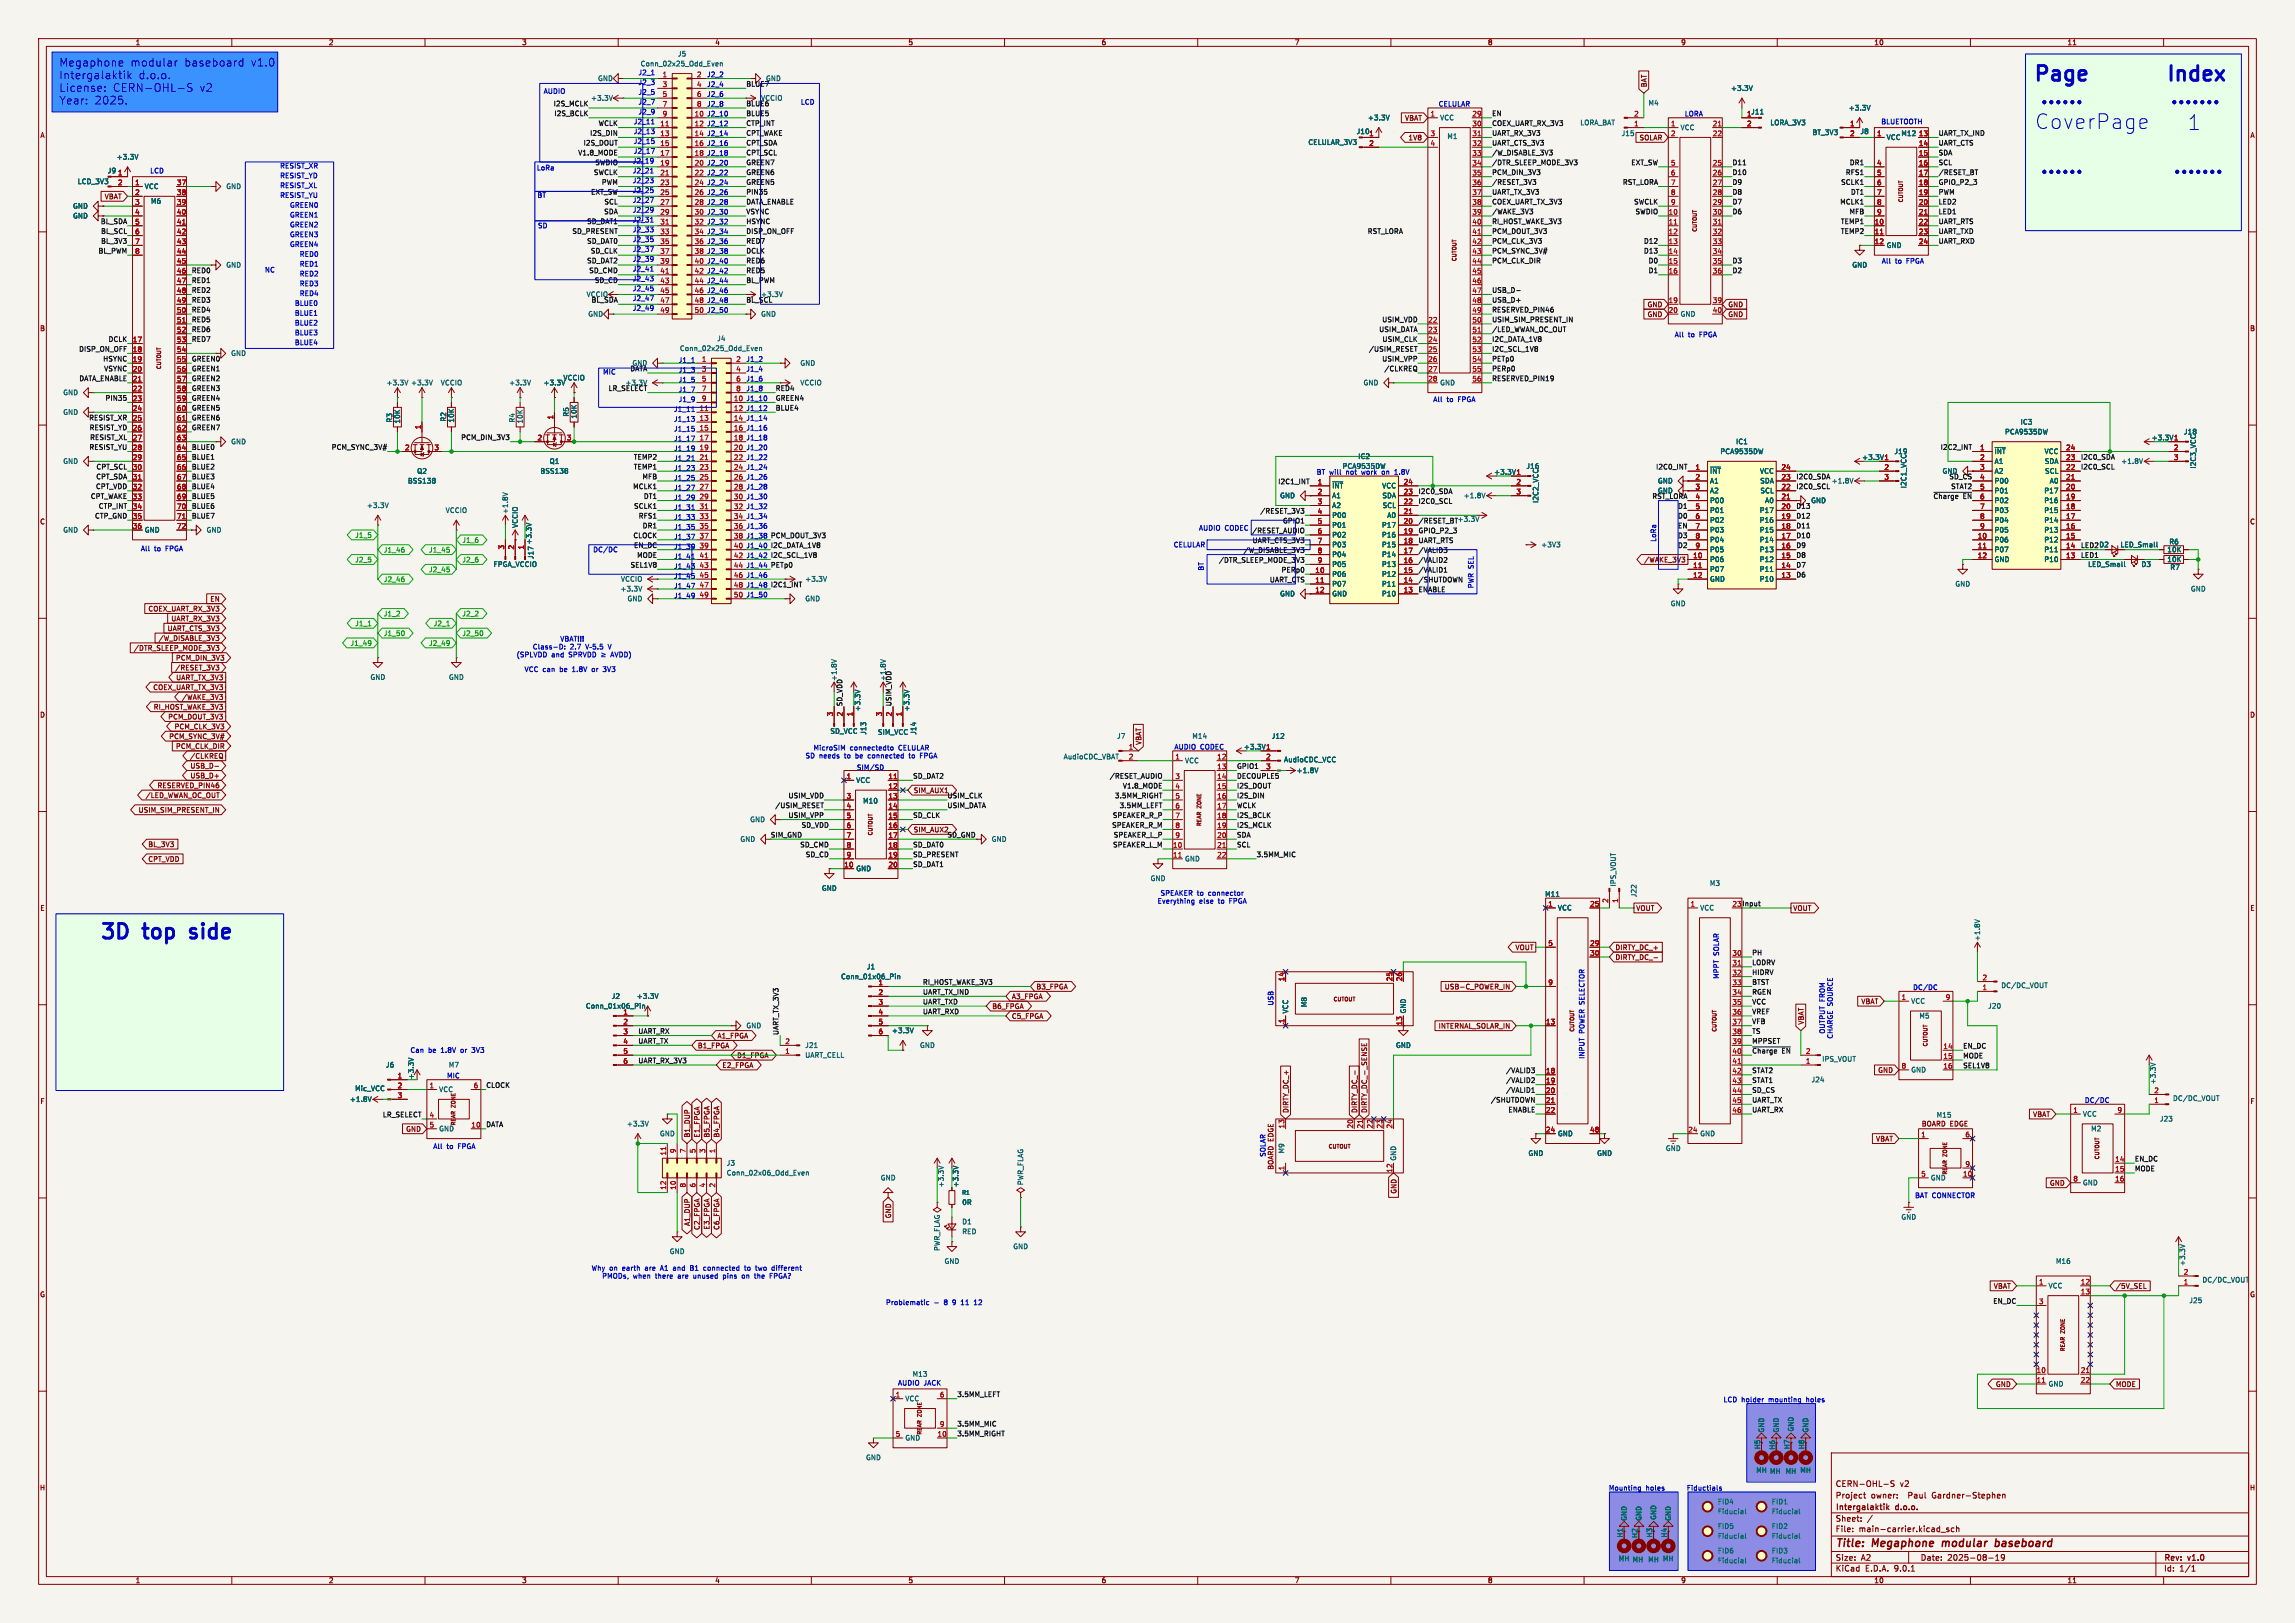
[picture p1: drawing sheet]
<svg xmlns="http://www.w3.org/2000/svg" width="594mm" height="420mm" viewBox="0 0 594 420" stroke-linecap="round" stroke-linejoin="round" font-family="sans-serif">
<defs><g id="words">
<g font-size="5.3" fill="#0000c2">
<text x="525.9" y="22.1">Page</text>
<text x="527.4" y="27.9">......</text>
<text x="561.1" y="27.9">.......</text>
<text x="526.8" y="33.6">CoverPage</text>
<text x="566.3" y="33.9">1</text>
<text x="527.4" y="46">......</text>
<text x="561.8" y="46">.......</text>
<text x="25.5" y="244.1">3D</text>
<text x="37.3" y="244.1">top</text>
<text x="50.8" y="244.1">side</text>
</g>
<g font-size="2.8" fill="#0000c2">
<text x="15.2" y="17.5">Megaphone</text>
<text x="33.7" y="17.5">modular</text>
<text x="47.7" y="17.5">baseboard</text>
<text x="64.9" y="17.5">v1.0</text>
<text x="15.2" y="20.8">Intergalaktik</text>
<text x="35.8" y="20.8">d.o.o.</text>
<text x="15.2" y="24">License:</text>
<text x="15.2" y="27.3">Year:</text>
<text x="24.4" y="27.3">2025.</text>
<text x="29.1" y="24">CERN-OHL-S</text>
<text x="51.6" y="24">v2</text>
</g>
<g font-size="2.8" fill="#840000">
<text x="475" y="400.9">Title:</text>
<text x="484.7" y="400.9">Megaphone</text>
<text x="503.6" y="400.9">modular</text>
<text x="518.1" y="400.9">baseboard</text>
</g>
<g font-size="2.1" fill="#840000">
<text x="475" y="388">Project</text>
<text x="475" y="385">CERN-OHL-S</text>
<text x="484.2" y="388">owner:</text>
<text x="491.7" y="385">v2</text>
<text x="494" y="388">Paul</text>
<text x="500.3" y="388">Gardner-Stephen</text>
<text x="475" y="394">Sheet:</text>
<text x="475" y="391.2">Intergalaktik</text>
<text x="490.7" y="391.2">d.o.o.</text>
<text x="475" y="396.7">File:</text>
<text x="481.1" y="396.7">main-carrier.kicad_sch</text>
<text x="475" y="406.9">KiCad</text>
<text x="475" y="404.1">Size:</text>
<text x="481.7" y="404.1">A2</text>
<text x="482.7" y="406.9">E.D.A.</text>
<text x="490.3" y="406.9">9.0.1</text>
<text x="497" y="404.1">Date:</text>
<text x="504" y="404.1">2025-08-19</text>
<text x="560" y="404.3">Rev:</text>
<text x="560" y="406.9">Id:</text>
<text x="564.1" y="406.9">1/1</text>
<text x="566.4" y="404.3">v1.0</text>
</g>
<g font-size="1.8" fill="#840000">
<text x="35" y="11.9">1</text>
<text x="85" y="11.9">2</text>
<text x="135" y="11.9">3</text>
<text x="185" y="11.9">4</text>
<text x="235" y="11.9">5</text>
<text x="285" y="11.9">6</text>
<text x="335" y="11.9">7</text>
<text x="385" y="11.9">8</text>
<text x="435" y="11.9">9</text>
<text x="485" y="11.9">10</text>
<text x="535" y="11.9">11</text>
<text x="426.4" y="22.7" transform="rotate(-90 426.4 22.7)">BAT</text>
<text x="10.3" y="35.9">A</text>
<text x="363.5" y="31.4">VBAT</text>
<text x="582.3" y="35.9">A</text>
<text x="364.4" y="36.5">1V8</text>
<text x="424.2" y="36.5">SOLAR</text>
<text x="27" y="51.8">VBAT</text>
<text x="426.3" y="79.7">GND</text>
<text x="426.3" y="82.2">GND</text>
<text x="447.2" y="79.7">GND</text>
<text x="447.2" y="82.2">GND</text>
<text x="10.3" y="85.9">B</text>
<text x="582.3" y="85.9">B</text>
<text x="10.3" y="135.9">C</text>
<text x="582.3" y="135.9">C</text>
<text x="425.4" y="145.7">/WAKE_3V3</text>
<text x="54.3" y="155.9">EN</text>
<text x="38.3" y="158.4">COEX_UART_RX_3V3</text>
<text x="44.2" y="161">UART_RX_3V3</text>
<text x="40.9" y="166.1">/W_DISABLE_3V3</text>
<text x="43.2" y="163.5">UART_CTS_3V3</text>
<text x="34.5" y="168.6">/DTR_SLEEP_MODE_3V3</text>
<text x="45.2" y="173.7">/RESET_3V3</text>
<text x="45.4" y="171.1">PCM_DIN_3V3</text>
<text x="39.5" y="178.8">COEX_UART_TX_3V3</text>
<text x="45.5" y="176.2">UART_TX_3V3</text>
<text x="10.3" y="185.9">D</text>
<text x="39.7" y="183.8">RI_HOST_WAKE_3V3</text>
<text x="47" y="181.3">/WAKE_3V3</text>
<text x="582.3" y="185.9">D</text>
<text x="43.4" y="186.4">PCM_DOUT_3V3</text>
<text x="43.7" y="191.5">PCM_SYNC_3V#</text>
<text x="45.1" y="188.9">PCM_CLK_3V3</text>
<text x="45.4" y="194">PCM_CLK_DIR</text>
<text x="49.1" y="196.5">/CLKREQ</text>
<text x="295.6" y="192.9" transform="rotate(-90 295.6 192.9)">VBAT</text>
<text x="49.2" y="199.1">USB_D-</text>
<text x="49.2" y="201.6">USB_D+</text>
<text x="37.6" y="206.7">/LED_WWAN_OC_OUT</text>
<text x="40.6" y="204.2">RESERVED_PIN46</text>
<text x="236.4" y="205.4">SIM_AUX1</text>
<text x="35.7" y="210.5">USIM_SIM_PRESENT_IN</text>
<text x="236.4" y="215.6">SIM_AUX2</text>
<text x="38.3" y="219.4">BL_3V3</text>
<text x="38.3" y="223.2">CPT_VDD</text>
<text x="10.3" y="235.9">E</text>
<text x="423.4" y="235.9">VOUT</text>
<text x="464" y="235.9">VOUT</text>
<text x="582.3" y="235.9">E</text>
<text x="392.1" y="246.1">VOUT</text>
<text x="418" y="246.1">DIRTY_DC_+</text>
<text x="418" y="248.6">DIRTY_DC_-</text>
<text x="268.1" y="256.2">B3_FPGA</text>
<text x="373.8" y="256.2">USB-C_POWER_IN</text>
<text x="256.7" y="261.3">B6_FPGA</text>
<text x="261.8" y="258.8">A3_FPGA</text>
<text x="261.8" y="263.8">C5_FPGA</text>
<text x="481.6" y="260">VBAT</text>
<text x="185.6" y="268.9">A1_FPGA</text>
<text x="363" y="265.5" transform="rotate(-90 363 265.5)">13</text>
<text x="372.2" y="266.4">INTERNAL_SOLAR_IN</text>
<text x="467" y="265.3" transform="rotate(-90 467 265.3)">VBAT</text>
<text x="180.5" y="271.5">B1_FPGA</text>
<text x="190.7" y="274">D1_FPGA</text>
<text x="186.8" y="276.5">E2_FPGA</text>
<text x="486" y="277.8">GND</text>
<text x="10.3" y="285.9">F</text>
<text x="582.3" y="285.9">F</text>
<text x="105" y="293.1">GND</text>
<text x="333.7" y="288.1" transform="rotate(-90 333.7 288.1)">DIRTY_DC_+</text>
<text x="351.5" y="288.1" transform="rotate(-90 351.5 288.1)">DIRTY_DC_-</text>
<text x="354" y="288.1" transform="rotate(-90 354 288.1)">DIRTY_DC_-_SENSE</text>
<text x="497.5" y="291.7">BOARD EDGE</text>
<text x="526.1" y="289.2">VBAT</text>
<text x="178.8" y="294.5" transform="rotate(-90 178.8 294.5)">B1_DUP</text>
<text x="181.3" y="294.5" transform="rotate(-90 181.3 294.5)">E1_FPGA</text>
<text x="183.8" y="294.5" transform="rotate(-90 183.8 294.5)">B5_FPGA</text>
<text x="186.4" y="294.5" transform="rotate(-90 186.4 294.5)">B4_FPGA</text>
<text x="485.4" y="295.6">VBAT</text>
<text x="329.8" y="302.6" transform="rotate(-90 329.8 302.6)">BOARD EDGE</text>
<text x="361.6" y="309" transform="rotate(-90 361.6 309)">GND</text>
<text x="530.4" y="307">GND</text>
<text x="178.8" y="317.4" transform="rotate(-90 178.8 317.4)">A1_DUP</text>
<text x="230.8" y="315.4" transform="rotate(-90 230.8 315.4)">GND</text>
<text x="181.3" y="318.4" transform="rotate(-90 181.3 318.4)">C2_FPGA</text>
<text x="183.8" y="318.3" transform="rotate(-90 183.8 318.3)">E3_FPGA</text>
<text x="186.4" y="318.4" transform="rotate(-90 186.4 318.4)">C6_FPGA</text>
<text x="10.3" y="335.9">G</text>
<text x="515.9" y="333.7">VBAT</text>
<text x="547.5" y="333.7">/5V_SEL</text>
<text x="582.3" y="335.9">G</text>
<text x="516.5" y="359.1">GND</text>
<text x="547.5" y="359.1">MODE</text>
<text x="455.8" y="375.1" transform="rotate(-90 455.8 375.1)">H5</text>
<text x="459.6" y="375.3" transform="rotate(-90 459.6 375.3)">H6</text>
<text x="463.4" y="375.1" transform="rotate(-90 463.4 375.1)">H7</text>
<text x="467.2" y="375.1" transform="rotate(-90 467.2 375.1)">H8</text>
<text x="10.2" y="385.9">H</text>
<text x="582.2" y="385.9">H</text>
<text x="420.2" y="398" transform="rotate(-90 420.2 398)">H1</text>
<text x="424" y="398.1" transform="rotate(-90 424 398.1)">H2</text>
<text x="427.8" y="398" transform="rotate(-90 427.8 398)">H3</text>
<text x="431.6" y="398" transform="rotate(-90 431.6 398)">H4</text>
<text x="35" y="409.9">1</text>
<text x="85" y="409.9">2</text>
<text x="135" y="409.9">3</text>
<text x="185" y="409.9">4</text>
<text x="235" y="409.9">5</text>
<text x="285" y="409.9">6</text>
<text x="335" y="409.9">7</text>
<text x="385" y="409.9">8</text>
<text x="435" y="409.9">9</text>
<text x="485" y="409.9">10</text>
<text x="535" y="409.9">11</text>
</g>
<g font-size="1.8" fill="#006464">
<text x="165.7" y="17.4">Conn_02x25_Odd_Even</text>
<text x="175.3" y="14.8">J5</text>
<text x="154.7" y="21.2">GND</text>
<text x="447.9" y="23.7">+3.3V</text>
<text x="152.9" y="26.3">+3.3V</text>
<text x="196.9" y="26.3">VCCIO</text>
<text x="426.6" y="27.5">M4</text>
<text x="478.4" y="28.8">+3.3V</text>
<text x="351" y="34.9">J10</text>
<text x="353.9" y="31.3">+3.3V</text>
<text x="372.6" y="31.3">VCC</text>
<text x="408.9" y="32.6">LORA_BAT</text>
<text x="419.6" y="35.4">J15</text>
<text x="434.8" y="33.9">VCC</text>
<text x="458.1" y="32.6">LORA_3V3</text>
<text x="469" y="35.2">BT_3V3</text>
<text x="481.4" y="34.9">J8</text>
<text x="492" y="35.4">M12</text>
<text x="30.1" y="41.5">+3.3V</text>
<text x="338.5" y="37.7">CELULAR_3V3</text>
<text x="374.5" y="36.2">M1</text>
<text x="488.2" y="36.4">VCC</text>
<text x="20" y="47.9">LCD_3V3</text>
<text x="27.8" y="45.1">J9</text>
<text x="37.3" y="49.1">VCC</text>
<text x="39" y="52.9">M6</text>
<text x="58.4" y="49.1">GND</text>
<text x="18.8" y="54.2">GND</text>
<text x="18.8" y="56.7">GND</text>
<text x="488.2" y="64.4">GND</text>
<text x="58.4" y="69.4">GND</text>
<text x="479.3" y="69.4">GND</text>
<text x="152.1" y="82.1">GND</text>
<text x="196.9" y="82.1">GND</text>
<text x="434.8" y="82.1">GND</text>
<text x="185.5" y="88.5">J4</text>
<text x="59.7" y="92.3">GND</text>
<text x="175.9" y="91">Conn_02x25_Odd_Even</text>
<text x="207" y="94.8">GND</text>
<text x="99.9" y="99.9">+3.3V</text>
<text x="106.3" y="99.9">+3.3V</text>
<text x="114" y="99.9">VCCIO</text>
<text x="131.7" y="99.9">+3.3V</text>
<text x="140.6" y="99.9">+3.3V</text>
<text x="145.7" y="98.7">VCCIO</text>
<text x="207" y="99.9">VCCIO</text>
<text x="352.8" y="99.9">GND</text>
<text x="372.6" y="99.9">GND</text>
<text x="16.2" y="102.5">GND</text>
<text x="16.2" y="107.5">GND</text>
<text x="147.4" y="107.9" transform="rotate(-90 147.4 107.9)">R5</text>
<text x="101.7" y="109.5" transform="rotate(-90 101.7 109.5)">R3</text>
<text x="103.7" y="109.7" transform="rotate(-90 103.7 109.7)">10K</text>
<text x="115.7" y="109.2" transform="rotate(-90 115.7 109.2)">R2</text>
<text x="117.7" y="109.5" transform="rotate(-90 117.7 109.5)">10K</text>
<text x="133.5" y="109.5" transform="rotate(-90 133.5 109.5)">R4</text>
<text x="135.5" y="109.7" transform="rotate(-90 135.5 109.7)">10K</text>
<text x="149.5" y="108.4" transform="rotate(-90 149.5 108.4)">10K</text>
<text x="518.8" y="112.6">PCA9535DW</text>
<text x="522.9" y="110.1">IC3</text>
<text x="565.1" y="112.6">J18</text>
<text x="59.7" y="115.2">GND</text>
<text x="351.4" y="119">IC2</text>
<text x="445.2" y="117.7">PCA9535DW</text>
<text x="449.2" y="115.2">IC1</text>
<text x="490.2" y="117.7">J19</text>
<text x="516.1" y="117.7">~{INT}</text>
<text x="529.1" y="117.7">VCC</text>
<text x="16.2" y="120.2">GND</text>
<text x="105.5" y="125.3">BSS138</text>
<text x="107.8" y="122.8">Q2</text>
<text x="139.7" y="122.8">BSS138</text>
<text x="142.1" y="120.2">Q1</text>
<text x="347.4" y="121.5">PCA9535DW</text>
<text x="352.7" y="123">work</text>
<text x="386.6" y="123">+3.3V 1</text>
<text x="395" y="121.5">J16</text>
<text x="429" y="125.3">GND</text>
<text x="442.5" y="122.8">~{INT}</text>
<text x="442.5" y="125.3">A1</text>
<text x="455.4" y="122.8">VCC</text>
<text x="455.5" y="125.3">SDA</text>
<text x="474" y="125.3">+1.8V</text>
<text x="502.6" y="122.8">GND</text>
<text x="516.1" y="120.2">A1</text>
<text x="516.1" y="122.8">A2</text>
<text x="516.1" y="125.3">P00</text>
<text x="529.1" y="120.2">SDA</text>
<text x="529.2" y="122.8">SCL</text>
<text x="530.4" y="125.3">A0</text>
<text x="548.9" y="120.2">+1.8V</text>
<text x="568.6" y="121.4" transform="rotate(-90 568.6 121.4)">I2C3_VCC</text>
<text x="94.8" y="131.7">+3.3V</text>
<text x="331.2" y="129.1">GND</text>
<text x="344.7" y="126.6">~{INT}</text>
<text x="344.7" y="129.1">A1</text>
<text x="344.7" y="131.7">A2</text>
<text x="357.6" y="126.6">VCC</text>
<text x="357.7" y="129.1">SDA</text>
<text x="357.7" y="131.7">SCL</text>
<text x="378.7" y="129.1">+1.8V</text>
<text x="398.4" y="130.3" transform="rotate(-90 398.4 130.3)">I2C2_VCC</text>
<text x="429" y="127.9">GND</text>
<text x="442.5" y="127.9">A2</text>
<text x="442.5" y="130.4">P00</text>
<text x="455.5" y="127.9">SCL</text>
<text x="456.7" y="130.4">A0</text>
<text x="468.6" y="130.4">GND</text>
<text x="493.6" y="126.5" transform="rotate(-90 493.6 126.5)">I2C1_VCC</text>
<text x="516.1" y="127.9">P01</text>
<text x="516.1" y="130.4">P02</text>
<text x="529" y="127.9">P17</text>
<text x="529" y="130.4">P16</text>
<text x="115.2" y="132.9">VCCIO</text>
<text x="131.7" y="133.2" transform="rotate(-90 131.7 133.2)">+1.8V</text>
<text x="134.2" y="136.7" transform="rotate(-90 134.2 136.7)">VCCIO</text>
<text x="344.7" y="134.2">P00</text>
<text x="344.7" y="136.8">P01</text>
<text x="357.5" y="136.8">P17</text>
<text x="358.9" y="134.2">A0</text>
<text x="442.5" y="132.9">P01</text>
<text x="442.5" y="135.5">P02</text>
<text x="455.3" y="132.9">P17</text>
<text x="455.3" y="135.5">P16</text>
<text x="516.1" y="132.9">P03</text>
<text x="516.1" y="135.5">P04</text>
<text x="529" y="132.9">P15</text>
<text x="529" y="135.5">P14</text>
<text x="16.2" y="138">GND</text>
<text x="37.3" y="138">GND</text>
<text x="53.3" y="138">GND</text>
<text x="137.8" y="141" transform="rotate(-90 137.8 141)">+3.3V</text>
<text x="344.7" y="139.3">P02</text>
<text x="344.7" y="141.8">P03</text>
<text x="357.5" y="139.3">P16</text>
<text x="357.5" y="141.8">P15</text>
<text x="398.8" y="141.8">+3V3</text>
<text x="442.5" y="138">P03</text>
<text x="442.5" y="140.6">P04</text>
<text x="442.5" y="143.1">P05</text>
<text x="455.3" y="138">P15</text>
<text x="455.3" y="140.6">P14</text>
<text x="455.3" y="143.1">P13</text>
<text x="516.1" y="138">P05</text>
<text x="516.1" y="140.6">P06</text>
<text x="516.1" y="143.1">P07</text>
<text x="529" y="138">P13</text>
<text x="529" y="140.6">P12</text>
<text x="529" y="143.1">P11</text>
<text x="543.2" y="141.8">D2</text>
<text x="548.7" y="141.8">LED_Small</text>
<text x="560.8" y="143.1">10K</text>
<text x="561.3" y="141.1">R6</text>
<text x="127.6" y="146.9">FPGA_VCCIO</text>
<text x="138.3" y="144.8" transform="rotate(-90 138.3 144.8)">J17</text>
<text x="344.7" y="144.4">P04</text>
<text x="344.7" y="146.9">P05</text>
<text x="344.7" y="149.5">P06</text>
<text x="357.5" y="144.4">P14</text>
<text x="357.5" y="146.9">P13</text>
<text x="357.5" y="149.5">P12</text>
<text x="442.5" y="145.6">P06</text>
<text x="442.5" y="148.2">P07</text>
<text x="455.3" y="145.6">P12</text>
<text x="455.3" y="148.2">P11</text>
<text x="516.1" y="145.6">GND</text>
<text x="529" y="145.6">P10</text>
<text x="540.3" y="146.9">LED_Small</text>
<text x="554.2" y="146.9">D3</text>
<text x="560.8" y="145.6">10K</text>
<text x="561.6" y="147.7">R7</text>
<text x="160.5" y="153.3">+3.3V</text>
<text x="160.6" y="150.7">VCCIO</text>
<text x="162.3" y="155.8">GND</text>
<text x="208.3" y="155.8">GND</text>
<text x="208.3" y="150.7">+3.3V</text>
<text x="331.2" y="154.5">GND</text>
<text x="344.7" y="152">P07</text>
<text x="344.7" y="154.5">GND</text>
<text x="357.5" y="152">P11</text>
<text x="357.5" y="154.5">P10</text>
<text x="442.5" y="150.7">GND</text>
<text x="455.3" y="150.7">P10</text>
<text x="506" y="152">GND</text>
<text x="566.9" y="153.3">GND</text>
<text x="432.3" y="157.1">GND</text>
<text x="95.8" y="176.1">GND</text>
<text x="116.1" y="176.1">GND</text>
<text x="222.9" y="184.2" transform="rotate(-90 222.9 184.2)">+3.3V</text>
<text x="235.6" y="184.2" transform="rotate(-90 235.6 184.2)">+3.3V</text>
<text x="214.8" y="190.1">SD_VCC</text>
<text x="224.4" y="190.3" transform="rotate(-90 224.4 190.3)">J13</text>
<text x="227.1" y="190.3">SIM_VCC</text>
<text x="237.3" y="190.3" transform="rotate(-90 237.3 190.3)">J14</text>
<text x="289" y="191.4">J7</text>
<text x="308.5" y="191.4">M14</text>
<text x="329" y="191.4">J12</text>
<text x="275.2" y="196.7">AudioCDC_VBAT</text>
<text x="306.6" y="197.7">VCC</text>
<text x="321.8" y="194.2">+3.3V 1</text>
<text x="332.2" y="197.5">AudioCDC_VCC</text>
<text x="221.5" y="202.8">VCC</text>
<text x="335.5" y="200.3">+1.8V</text>
<text x="223.3" y="208.1">M10</text>
<text x="194" y="213">GND</text>
<text x="191.5" y="218">GND</text>
<text x="256.5" y="218">GND</text>
<text x="221.5" y="225.7">GND</text>
<text x="306.6" y="223.1">GND</text>
<text x="212.6" y="230.7">GND</text>
<text x="297.7" y="228.2">GND</text>
<text x="399.8" y="232.3">M11</text>
<text x="418.4" y="229.5" transform="rotate(-90 418.4 229.5)">IPS_VOUT</text>
<text x="423.8" y="232.3" transform="rotate(-90 423.8 232.3)">J22</text>
<text x="442.4" y="229.5">M3</text>
<text x="403.1" y="235.8">VCC</text>
<text x="439.9" y="235.8">VCC</text>
<text x="512.7" y="243.6" transform="rotate(-90 512.7 243.6)">+1.8V</text>
<text x="224.2" y="251.1">J1</text>
<text x="217.6" y="253.6">Conn_01x06_Pin</text>
<text x="517.9" y="255.9">DC/DC_VOUT</text>
<text x="151.5" y="261.2">Conn_01x06_Pin</text>
<text x="158.2" y="258.7">J2</text>
<text x="164.7" y="258.7">+3.3V</text>
<text x="333.6" y="262.4" transform="rotate(-90 333.6 262.4)">VCC</text>
<text x="338.4" y="260.8" transform="rotate(-90 338.4 260.8)">M8</text>
<text x="364.1" y="262.4" transform="rotate(-90 364.1 262.4)">GND</text>
<text x="494.5" y="259.9">VCC</text>
<text x="496.7" y="263.8">M5</text>
<text x="514.5" y="261.2">J20</text>
<text x="193" y="266.3">GND</text>
<text x="230.7" y="267.6">+3.3V</text>
<text x="208.3" y="273.9">UART_CELL</text>
<text x="208.3" y="271.4">J21</text>
<text x="238" y="271.4">GND</text>
<text x="361.2" y="271.4">GND</text>
<text x="471.5" y="274.9">IPS_VOUT</text>
<text x="99.8" y="276.5">J6</text>
<text x="107.3" y="279.5" transform="rotate(-90 107.3 279.5)">+3.3V</text>
<text x="116" y="276.5">M7</text>
<text x="468.7" y="280.3">J24</text>
<text x="494.5" y="277.7">GND</text>
<text x="558.1" y="280.7" transform="rotate(-90 558.1 280.7)">+3.3V</text>
<text x="90.4" y="285.3">+1.8V</text>
<text x="91.8" y="282.5">Mic_VCC</text>
<text x="113.5" y="282.8">VCC</text>
<text x="562.3" y="285.1">DC/DC_VOUT</text>
<text x="113.5" y="293">GND</text>
<text x="162.2" y="291.7">+3.3V</text>
<text x="501.1" y="289.4">M15</text>
<text x="539" y="289.2">VCC</text>
<text x="541.1" y="293">M2</text>
<text x="558.9" y="290.4">J23</text>
<text x="170.7" y="294.2">GND</text>
<text x="332.6" y="298.6" transform="rotate(-90 332.6 298.6)">M9</text>
<text x="395.5" y="299.3">GND</text>
<text x="403.1" y="294.2">GND</text>
<text x="413.3" y="299.3">GND</text>
<text x="431" y="298">GND</text>
<text x="439.9" y="294.2">GND</text>
<text x="188" y="301.9">J3</text>
<text x="188" y="304.4">Conn_02x06_Odd_Even</text>
<text x="227.8" y="305.7">GND</text>
<text x="361.5" y="300.5" transform="rotate(-90 361.5 300.5)">GND</text>
<text x="499.6" y="305.7">GND</text>
<text x="244.4" y="307.4" transform="rotate(-90 244.4 307.4)">+3.3V</text>
<text x="248.3" y="307.4" transform="rotate(-90 248.3 307.4)">+3.3V</text>
<text x="265" y="306.8" transform="rotate(-90 265 306.8)">PWR_FLAG</text>
<text x="539" y="306.9">GND</text>
<text x="248.9" y="312">0R</text>
<text x="248.9" y="317">D1</text>
<text x="492" y="315.8">GND</text>
<text x="243.4" y="323.8" transform="rotate(-90 243.4 323.8)">PWR_FLAG</text>
<text x="248.9" y="319.6">RED</text>
<text x="262.1" y="323.4">GND</text>
<text x="173.2" y="324.7">GND</text>
<text x="244.3" y="327.3">GND</text>
<text x="532" y="327.3">M16</text>
<text x="565.8" y="327.7" transform="rotate(-90 565.8 327.7)">+3.3V</text>
<text x="530.1" y="333.6">VCC</text>
<text x="569.9" y="332.1">DC/DC_VOUT</text>
<text x="566.5" y="337.4">J25</text>
<text x="236.1" y="356.5">M13</text>
<text x="530.1" y="359">GND</text>
<text x="234.2" y="362.8">VCC</text>
<text x="456.8" y="370.8" transform="rotate(-90 456.8 370.8)">GND</text>
<text x="460.6" y="370.8" transform="rotate(-90 460.6 370.8)">GND</text>
<text x="464.4" y="370.6" transform="rotate(-90 464.4 370.6)">GND</text>
<text x="468.2" y="370.8" transform="rotate(-90 468.2 370.8)">GND</text>
<text x="234.2" y="373">GND</text>
<text x="224" y="378.1">GND</text>
<text x="454.4" y="381.4">MH MH</text>
<text x="462" y="381.6">MH MH</text>
<text x="444.5" y="389.5">FID4</text>
<text x="458.5" y="389.5">FID1</text>
<text x="421.2" y="393.7" transform="rotate(-90 421.2 393.7)">GND</text>
<text x="425" y="393.7" transform="rotate(-90 425 393.7)">GND</text>
<text x="428.9" y="393.4" transform="rotate(-90 428.9 393.4)">GND</text>
<text x="432.7" y="393.7" transform="rotate(-90 432.7 393.7)">GND</text>
<text x="444.5" y="395.8">FID5</text>
<text x="444.5" y="392">Fiducial</text>
<text x="458.5" y="395.8">FID2</text>
<text x="458.5" y="392">Fiducial</text>
<text x="444.5" y="398.4">Fiducial</text>
<text x="458.5" y="398.4">Fiducial</text>
<text x="418.9" y="404.2">MH MH</text>
<text x="426.5" y="404.5">MH MH</text>
<text x="444.5" y="402.2">FID6</text>
<text x="444.5" y="404.7">Fiducial</text>
<text x="458.5" y="402.2">FID3</text>
<text x="458.5" y="404.7">Fiducial</text>
</g>
<g font-size="1.8" fill="#0000c2">
<text x="165.1" y="19.7">J2_1</text>
<text x="165.1" y="22.2">J2_3</text>
<text x="182.9" y="20.2">J2_2</text>
<text x="182.9" y="22.7">J2_4</text>
<text x="140.6" y="24.5">AUDIO</text>
<text x="165.1" y="29.8">J2_9</text>
<text x="165.1" y="27.3">J2_7</text>
<text x="165.1" y="24.7">J2_5</text>
<text x="182.9" y="27.8">J2_8</text>
<text x="182.9" y="25.3">J2_6</text>
<text x="207.2" y="27.3">LCD</text>
<text x="372.2" y="27.8">CELULAR</text>
<text x="163.9" y="34.9">J2_13</text>
<text x="163.9" y="32.4">J2_11</text>
<text x="182.9" y="30.3">J2_10</text>
<text x="182.9" y="32.9">J2_12</text>
<text x="182.9" y="35.4">J2_14</text>
<text x="435.9" y="30.3">LORA</text>
<text x="486.8" y="32.4">BLUETOOTH</text>
<text x="163.9" y="37.4">J2_15</text>
<text x="163.9" y="40">J2_17</text>
<text x="182.9" y="40.5">J2_18</text>
<text x="182.9" y="38">J2_16</text>
<text x="38.8" y="45.1">LCD</text>
<text x="72.4" y="46.3">RESIST_YD</text>
<text x="72.4" y="43.8">RESIST_XR</text>
<text x="138.8" y="44.3">LoRa</text>
<text x="163.7" y="45.1">J2_21</text>
<text x="163.7" y="47.6">J2_23</text>
<text x="163.7" y="42.5">J2_19</text>
<text x="182.9" y="45.6">J2_22</text>
<text x="182.9" y="43">J2_20</text>
<text x="72.4" y="48.9">RESIST_XL</text>
<text x="72.4" y="51.4">RESIST_YU</text>
<text x="74.9" y="54">GREEN0</text>
<text x="139" y="51.4">BT</text>
<text x="163.7" y="52.7">J2_27</text>
<text x="163.7" y="50.1">J2_25</text>
<text x="182.9" y="53.2">J2_28</text>
<text x="182.9" y="50.7">J2_26</text>
<text x="182.9" y="48.1">J2_24</text>
<text x="74.9" y="56.5">GREEN1</text>
<text x="74.9" y="59">GREEN2</text>
<text x="139.1" y="59.3">SD</text>
<text x="163.7" y="55.2">J2_29</text>
<text x="163.7" y="57.8">J2_31</text>
<text x="182.9" y="55.7">J2_30</text>
<text x="182.9" y="58.3">J2_32</text>
<text x="74.9" y="64.1">GREEN4</text>
<text x="74.9" y="61.6">GREEN3</text>
<text x="163.7" y="65.4">J2_37</text>
<text x="163.7" y="60.3">J2_33</text>
<text x="163.7" y="62.8">J2_35</text>
<text x="182.9" y="63.4">J2_36</text>
<text x="182.9" y="65.9">J2_38</text>
<text x="182.9" y="60.8">J2_34</text>
<text x="68.4" y="70.7">NC</text>
<text x="77.5" y="69.2">RED1</text>
<text x="77.5" y="66.7">RED0</text>
<text x="77.5" y="71.7">RED2</text>
<text x="163.7" y="67.9">J2_39</text>
<text x="163.7" y="70.5">J2_41</text>
<text x="182.9" y="68.4">J2_40</text>
<text x="182.9" y="71">J2_42</text>
<text x="486.9" y="68.4">All</text>
<text x="490.5" y="68.4">to</text>
<text x="493.6" y="68.4">FPGA</text>
<text x="77.5" y="76.8">RED4</text>
<text x="77.5" y="74.3">RED3</text>
<text x="163.7" y="73">J2_43</text>
<text x="163.7" y="75.5">J2_45</text>
<text x="182.9" y="73.5">J2_44</text>
<text x="182.9" y="76.1">J2_46</text>
<text x="76.2" y="79.4">BLUE0</text>
<text x="76.2" y="81.9">BLUE1</text>
<text x="163.7" y="80.6">J2_49</text>
<text x="163.7" y="78.1">J2_47</text>
<text x="182.9" y="81.1">J2_50</text>
<text x="182.9" y="78.6">J2_48</text>
<text x="76.2" y="89.5">BLUE4</text>
<text x="76.2" y="84.4">BLUE2</text>
<text x="76.2" y="87">BLUE3</text>
<text x="433.3" y="87.5">All</text>
<text x="436.9" y="87.5">to</text>
<text x="440" y="87.5">FPGA</text>
<text x="175.5" y="94.1">J1_1</text>
<text x="193" y="93.8">J1_2</text>
<text x="156" y="97.1">MIC</text>
<text x="175.5" y="96.6">J1_3</text>
<text x="175.5" y="101.7">J1_7</text>
<text x="175.5" y="99.2">J1_5</text>
<text x="193" y="98.9">J1_6</text>
<text x="193" y="96.4">J1_4</text>
<text x="193" y="101.5">J1_8</text>
<text x="174.3" y="106.8">J1_11</text>
<text x="175.5" y="104.2">J1_9</text>
<text x="193" y="104">J1_10</text>
<text x="193" y="106.5">J1_12</text>
<text x="370.9" y="104.2">All</text>
<text x="374.4" y="104.2">to</text>
<text x="377.5" y="104.2">FPGA</text>
<text x="174.3" y="109.3">J1_13</text>
<text x="174.3" y="111.9">J1_15</text>
<text x="193" y="109.1">J1_14</text>
<text x="193" y="111.6">J1_16</text>
<text x="174.3" y="116.9">J1_19</text>
<text x="174.3" y="114.4">J1_17</text>
<text x="174.3" y="119.5">J1_21</text>
<text x="193" y="114.2">J1_18</text>
<text x="193" y="116.7">J1_20</text>
<text x="193" y="119.2">J1_22</text>
<text x="174.3" y="122">J1_23</text>
<text x="174.3" y="124.6">J1_25</text>
<text x="193" y="121.8">J1_24</text>
<text x="193" y="124.3">J1_26</text>
<text x="340.7" y="123">BT will</text>
<text x="348.5" y="123">not</text>
<text x="358.2" y="123">on</text>
<text x="361.6" y="123">1.8V</text>
<text x="174.3" y="129.6">J1_29</text>
<text x="174.3" y="127.1">J1_27</text>
<text x="193" y="129.4">J1_30</text>
<text x="193" y="131.9">J1_32</text>
<text x="193" y="126.9">J1_28</text>
<text x="174.3" y="137.3">J1_35</text>
<text x="174.3" y="134.7">J1_33</text>
<text x="174.3" y="132.2">J1_31</text>
<text x="193" y="137">J1_36</text>
<text x="193" y="134.5">J1_34</text>
<text x="310.2" y="137.5">AUDIO CODEC</text>
<text x="36.3" y="142.9">All</text>
<text x="39.9" y="142.9">to</text>
<text x="43" y="142.9">FPGA</text>
<text x="153.4" y="143.1">DC/DC</text>
<text x="174.3" y="142.3">J1_39</text>
<text x="174.3" y="139.8">J1_37</text>
<text x="193" y="139.6">J1_38</text>
<text x="193" y="142.1">J1_40</text>
<text x="303.7" y="141.8">CELULAR</text>
<text x="428.9" y="140.3" transform="rotate(-90 428.9 140.3)">LoRa</text>
<text x="174.3" y="144.9">J1_41</text>
<text x="174.3" y="147.4">J1_43</text>
<text x="174.3" y="150">J1_45</text>
<text x="193" y="147.2">J1_44</text>
<text x="193" y="149.7">J1_46</text>
<text x="193" y="144.6">J1_42</text>
<text x="311.8" y="147.8" transform="rotate(-90 311.8 147.8)">BT</text>
<text x="174.3" y="152.5">J1_47</text>
<text x="174.3" y="155">J1_49</text>
<text x="193" y="154.8">J1_50</text>
<text x="193" y="152.3">J1_48</text>
<text x="381.6" y="152.4" transform="rotate(-90 381.6 152.4)">PWR SEL</text>
<text x="144.9" y="166.2">VBAT!!!</text>
<text x="133.6" y="170.3">(SPLVDD</text>
<text x="137.8" y="168.3">Class-D:</text>
<text x="142.7" y="170.3">and</text>
<text x="147.4" y="170.3">SPRVDD þÿ&quot;eAVDD)</text>
<text x="147.5" y="168.3">2.7</text>
<text x="157.7" y="168.3">V</text>
<text x="135.6" y="174.1">VCC can</text>
<text x="145" y="174.1">be</text>
<text x="148.4" y="174.1">1.8V</text>
<text x="153.7" y="174.1">or</text>
<text x="156.8" y="174.1">3V3</text>
<text x="208.4" y="196.5">SD needs</text>
<text x="210.5" y="194.4">MicroSIM</text>
<text x="218.7" y="196.5">to</text>
<text x="220" y="194.4">connectedto</text>
<text x="221.7" y="196.5">be</text>
<text x="225.1" y="196.5">connected</text>
<text x="232.7" y="194.4">CELULAR</text>
<text x="236" y="196.5">to</text>
<text x="239" y="196.5">FPGA</text>
<text x="303.8" y="194.2">AUDIO CODEC</text>
<text x="221.7" y="199.5">SIM/SD</text>
<text x="300.3" y="232">SPEAKER to</text>
<text x="312.9" y="232">connector</text>
<text x="299.5" y="234">Everything</text>
<text x="310.4" y="234">else</text>
<text x="315.4" y="234">to</text>
<text x="318.5" y="234">FPGA</text>
<text x="445.1" y="253.4" transform="rotate(-90 445.1 253.4)">MPPT SOLAR</text>
<text x="495" y="256.4">DC/DC</text>
<text x="329.8" y="260.3" transform="rotate(-90 329.8 260.3)">USB</text>
<text x="410.3" y="267.5" transform="rotate(-90 410.3 267.5)">POWER SELECTOR</text>
<text x="472.5" y="267.6" transform="rotate(-90 472.5 267.6)">OUTPUT FROM</text>
<text x="474.6" y="268.9" transform="rotate(-90 474.6 268.9)">CHARGE SOURCE</text>
<text x="106.1" y="272.6">Can</text>
<text x="110.8" y="272.6">be</text>
<text x="114.3" y="272.6">1.8V</text>
<text x="119.5" y="272.6">or</text>
<text x="122.6" y="272.6">3V3</text>
<text x="410.3" y="274.1" transform="rotate(-90 410.3 274.1)">INPUT</text>
<text x="115.6" y="279.3">MIC</text>
<text x="539.5" y="285.6">DC/DC</text>
<text x="112" y="297.5">All</text>
<text x="115.6" y="297.5">to</text>
<text x="118.7" y="297.5">FPGA</text>
<text x="327.8" y="299.5" transform="rotate(-90 327.8 299.5)">SOLAR</text>
<text x="495.6" y="310.2">BAT CONNECTOR</text>
<text x="153" y="329">Why on</text>
<text x="161.2" y="329">earth</text>
<text x="167.3" y="329">are</text>
<text x="171.5" y="329">A1</text>
<text x="174.9" y="329">and</text>
<text x="179.6" y="329">B1</text>
<text x="183.2" y="329">connected</text>
<text x="194" y="329">to</text>
<text x="197.1" y="329">two</text>
<text x="201.5" y="329">different</text>
<text x="155.7" y="331.1">PMODs,</text>
<text x="163.9" y="331.1">when</text>
<text x="169.8" y="331.1">there</text>
<text x="175.8" y="331.1">are</text>
<text x="180" y="331.1">unused</text>
<text x="187.8" y="331.1">pins</text>
<text x="192.9" y="331.1">on</text>
<text x="196.4" y="331.1">the</text>
<text x="200.6" y="331.1">FPGA?</text>
<text x="229.2" y="337.9">Problematic</text>
<text x="244.5" y="337.9">8</text>
<text x="246.9" y="337.9">9</text>
<text x="249.2" y="337.9">11</text>
<text x="252.8" y="337.9">12</text>
<text x="232.3" y="358.8">AUDIO JACK</text>
<text x="446" y="363.1">LCD holder</text>
<text x="457.9" y="363.1">mounting</text>
<text x="467.8" y="363.1">holes</text>
<text x="416.3" y="385.9">Mounting</text>
<text x="426" y="385.9">holes</text>
<text x="436.5" y="385.9">Fiductials</text>
</g>
<g font-size="1.8" fill="#a90000">
<text x="171.4" y="20.1">1</text>
<text x="171.4" y="22.6">3</text>
<text x="180.3" y="20.1">2</text>
<text x="180.3" y="22.6">4</text>
<text x="171.4" y="25.1">5</text>
<text x="171.4" y="27.7">7</text>
<text x="180.3" y="25.1">6</text>
<text x="180.3" y="27.7">8</text>
<text x="170.8" y="32.8">11</text>
<text x="170.8" y="35.3">13</text>
<text x="171.4" y="30.2">9</text>
<text x="179.7" y="30.2">10</text>
<text x="179.7" y="32.8">12</text>
<text x="179.7" y="35.3">14</text>
<text x="354.3" y="35.3">1</text>
<text x="370.1" y="30.2">1</text>
<text x="370.1" y="35.3">3</text>
<text x="381" y="30.2">29</text>
<text x="381" y="32.8">30</text>
<text x="381" y="35.3">31</text>
<text x="422.8" y="32.8">1</text>
<text x="422.8" y="30.2">2</text>
<text x="432.4" y="32.8">1</text>
<text x="432.4" y="35.3">2</text>
<text x="443.2" y="32.8">21</text>
<text x="443.2" y="35.3">22</text>
<text x="452" y="30.2">1J11</text>
<text x="452" y="32.8">2</text>
<text x="478.7" y="32.8">1</text>
<text x="478.7" y="35.3">2</text>
<text x="485.7" y="35.3">1</text>
<text x="496.5" y="35.3">13</text>
<text x="170.8" y="37.8">15</text>
<text x="170.8" y="40.4">17</text>
<text x="179.7" y="37.8">16</text>
<text x="179.7" y="40.4">18</text>
<text x="354.3" y="37.8">2</text>
<text x="370.1" y="37.8">4</text>
<text x="381" y="37.8">32</text>
<text x="381" y="40.4">33</text>
<text x="496.5" y="37.8">14</text>
<text x="496.5" y="40.4">15</text>
<text x="30.4" y="45.5">1</text>
<text x="170.8" y="42.9">19</text>
<text x="170.8" y="45.5">21</text>
<text x="179.7" y="42.9">20</text>
<text x="179.7" y="45.5">22</text>
<text x="381" y="42.9">34</text>
<text x="381" y="45.5">35</text>
<text x="432.4" y="42.9">5</text>
<text x="432.4" y="45.5">6</text>
<text x="443.2" y="42.9">25</text>
<text x="443.2" y="45.5">26</text>
<text x="485.7" y="42.9">4</text>
<text x="485.7" y="45.5">5</text>
<text x="496.5" y="42.9">16</text>
<text x="496.5" y="45.5">17</text>
<text x="30.4" y="48">2</text>
<text x="34.9" y="48">1</text>
<text x="34.9" y="50.5">2</text>
<text x="34.9" y="53.1">3</text>
<text x="45.7" y="48">37</text>
<text x="45.7" y="50.5">38</text>
<text x="45.7" y="53.1">39</text>
<text x="170.8" y="48">23</text>
<text x="170.8" y="50.5">25</text>
<text x="170.8" y="53.1">27</text>
<text x="179.7" y="48">24</text>
<text x="179.7" y="50.5">26</text>
<text x="179.7" y="53.1">28</text>
<text x="381" y="48">36</text>
<text x="381" y="50.5">37</text>
<text x="381" y="53.1">38</text>
<text x="432.4" y="48">7</text>
<text x="432.4" y="50.5">8</text>
<text x="432.4" y="53.1">9</text>
<text x="443.2" y="48">27</text>
<text x="443.2" y="50.5">28</text>
<text x="443.2" y="53.1">29</text>
<text x="485.7" y="48">6</text>
<text x="485.7" y="50.5">7</text>
<text x="485.7" y="53.1">8</text>
<text x="496.5" y="48">18</text>
<text x="496.5" y="50.5">19</text>
<text x="496.5" y="53.1">20</text>
<text x="34.9" y="55.6">4</text>
<text x="34.9" y="58.2">5</text>
<text x="45.7" y="55.6">40</text>
<text x="45.7" y="58.2">41</text>
<text x="170.8" y="55.6">29</text>
<text x="170.8" y="58.2">31</text>
<text x="179.7" y="55.6">30</text>
<text x="179.7" y="58.2">32</text>
<text x="381" y="55.6">39</text>
<text x="381" y="58.2">40</text>
<text x="431.8" y="55.6">10</text>
<text x="431.8" y="58.2">11</text>
<text x="443.2" y="55.6">30</text>
<text x="443.2" y="58.2">31</text>
<text x="485.1" y="58.2">10</text>
<text x="485.7" y="55.6">9</text>
<text x="496.5" y="55.6">21</text>
<text x="496.5" y="58.2">22</text>
<text x="34.9" y="60.7">6</text>
<text x="34.9" y="63.2">7</text>
<text x="34.9" y="65.8">8</text>
<text x="45.7" y="60.7">42</text>
<text x="45.7" y="63.2">43</text>
<text x="45.7" y="65.8">44</text>
<text x="170.8" y="60.7">33</text>
<text x="170.8" y="63.2">35</text>
<text x="170.8" y="65.8">37</text>
<text x="179.7" y="60.7">34</text>
<text x="179.7" y="63.2">36</text>
<text x="179.7" y="65.8">38</text>
<text x="381" y="60.7">41</text>
<text x="381" y="63.2">42</text>
<text x="381" y="65.8">43</text>
<text x="431.8" y="60.7">12</text>
<text x="431.8" y="63.2">13</text>
<text x="431.8" y="65.8">14</text>
<text x="443.2" y="60.7">32</text>
<text x="443.2" y="63.2">33</text>
<text x="443.2" y="65.8">34</text>
<text x="485.1" y="60.7">11</text>
<text x="485.1" y="63.2">12</text>
<text x="496.5" y="60.7">23</text>
<text x="496.5" y="63.2">24</text>
<text x="45.7" y="68.3">45</text>
<text x="45.7" y="70.9">46</text>
<text x="170.8" y="68.3">39</text>
<text x="170.8" y="70.9">41</text>
<text x="179.7" y="68.3">40</text>
<text x="179.7" y="70.9">42</text>
<text x="381" y="68.3">44</text>
<text x="381" y="70.9">45</text>
<text x="431.8" y="68.3">15</text>
<text x="431.8" y="70.9">16</text>
<text x="443.2" y="68.3">35</text>
<text x="443.2" y="70.9">36</text>
<text x="45.7" y="73.4">47</text>
<text x="45.7" y="75.9">48</text>
<text x="170.8" y="73.4">43</text>
<text x="170.8" y="75.9">45</text>
<text x="179.7" y="73.4">44</text>
<text x="179.7" y="75.9">46</text>
<text x="381" y="73.4">46</text>
<text x="381" y="75.9">47</text>
<text x="45.7" y="78.5">49</text>
<text x="45.7" y="81">50</text>
<text x="45.7" y="83.6">51</text>
<text x="170.8" y="78.5">47</text>
<text x="170.8" y="81">49</text>
<text x="179.7" y="78.5">48</text>
<text x="179.7" y="81">50</text>
<text x="369.5" y="83.6">22</text>
<text x="381" y="78.5">48</text>
<text x="381" y="81">49</text>
<text x="381" y="83.6">50</text>
<text x="431.8" y="78.5">19</text>
<text x="431.8" y="81">20</text>
<text x="443.2" y="78.5">39</text>
<text x="443.2" y="81">40</text>
<text x="34.2" y="88.6">17</text>
<text x="45.7" y="86.1">52</text>
<text x="45.7" y="88.6">53</text>
<text x="369.5" y="86.1">23</text>
<text x="369.5" y="88.6">24</text>
<text x="381" y="86.1">51</text>
<text x="381" y="88.6">52</text>
<text x="34.2" y="91.2">18</text>
<text x="34.2" y="93.7">19</text>
<text x="45.7" y="91.2">54</text>
<text x="45.7" y="93.7">55</text>
<text x="181.5" y="93.7">1</text>
<text x="190.4" y="93.7">2</text>
<text x="369.5" y="91.2">25</text>
<text x="369.5" y="93.7">26</text>
<text x="381" y="91.2">53</text>
<text x="381" y="93.7">54</text>
<text x="34.2" y="96.3">20</text>
<text x="34.2" y="101.3">22</text>
<text x="34.2" y="98.8">21</text>
<text x="45.7" y="96.3">56</text>
<text x="45.7" y="98.8">57</text>
<text x="45.7" y="101.3">58</text>
<text x="181.5" y="96.3">3</text>
<text x="181.5" y="98.8">5</text>
<text x="181.5" y="101.3">7</text>
<text x="190.4" y="96.3">4</text>
<text x="190.4" y="98.8">6</text>
<text x="190.4" y="101.3">8</text>
<text x="369.5" y="96.3">27</text>
<text x="369.5" y="98.8">28</text>
<text x="381" y="96.3">55</text>
<text x="381" y="98.8">56</text>
<text x="34.2" y="103.9">23</text>
<text x="34.2" y="106.4">24</text>
<text x="45.7" y="103.9">59</text>
<text x="45.7" y="106.4">60</text>
<text x="180.9" y="106.4">11</text>
<text x="181.5" y="103.9">9</text>
<text x="189.8" y="103.9">10</text>
<text x="189.8" y="106.4">12</text>
<text x="34.2" y="109">25</text>
<text x="34.2" y="111.5">26</text>
<text x="45.7" y="109">61</text>
<text x="45.7" y="111.5">62</text>
<text x="109" y="111.2" transform="rotate(-90 109 111.2)">1</text>
<text x="143.3" y="108.7" transform="rotate(-90 143.3 108.7)">1</text>
<text x="180.9" y="109">13</text>
<text x="180.9" y="111.5">15</text>
<text x="189.8" y="109">14</text>
<text x="189.8" y="111.5">16</text>
<text x="34.2" y="114">27</text>
<text x="34.2" y="116.6">28</text>
<text x="34.2" y="119.1">29</text>
<text x="45.7" y="114">63</text>
<text x="45.7" y="116.6">64</text>
<text x="45.7" y="119.1">65</text>
<text x="104.7" y="116.6">2</text>
<text x="112.3" y="116.6">3</text>
<text x="139" y="114">2</text>
<text x="146.6" y="114">3</text>
<text x="180.9" y="114">17</text>
<text x="180.9" y="116.6">19</text>
<text x="180.9" y="119.1">21</text>
<text x="189.8" y="114">18</text>
<text x="189.8" y="116.6">20</text>
<text x="189.8" y="119.1">22</text>
<text x="481.8" y="119.2">+3.3V 1</text>
<text x="512.4" y="116.6">1</text>
<text x="512.4" y="119.1">2</text>
<text x="534.6" y="116.6">24</text>
<text x="534.6" y="119.1">23</text>
<text x="556.8" y="114.1">+3.3V 1</text>
<text x="562.5" y="116.6">2</text>
<text x="562.5" y="119.1">3</text>
<text x="34.2" y="121.7">30</text>
<text x="34.2" y="124.2">31</text>
<text x="45.7" y="121.7">66</text>
<text x="45.7" y="124.2">67</text>
<text x="180.9" y="121.7">23</text>
<text x="180.9" y="124.2">25</text>
<text x="189.8" y="121.7">24</text>
<text x="189.8" y="124.2">26</text>
<text x="340.9" y="125.5">1</text>
<text x="363.2" y="125.5">24</text>
<text x="392.4" y="125.5">2</text>
<text x="438.7" y="121.7">1</text>
<text x="438.7" y="124.2">2</text>
<text x="461" y="121.7">24</text>
<text x="461" y="124.2">23</text>
<text x="487.6" y="121.7">2</text>
<text x="487.6" y="124.2">3</text>
<text x="512.4" y="121.7">3</text>
<text x="512.4" y="124.2">4</text>
<text x="534.6" y="121.7">22</text>
<text x="534.6" y="124.2">21</text>
<text x="34.2" y="126.7">32</text>
<text x="34.2" y="131.8">34</text>
<text x="34.2" y="129.3">33</text>
<text x="45.7" y="126.7">68</text>
<text x="45.7" y="129.3">69</text>
<text x="45.7" y="131.8">70</text>
<text x="180.9" y="126.7">27</text>
<text x="180.9" y="129.3">29</text>
<text x="180.9" y="131.8">31</text>
<text x="189.8" y="126.7">28</text>
<text x="189.8" y="129.3">30</text>
<text x="189.8" y="131.8">32</text>
<text x="340.9" y="128">2</text>
<text x="340.9" y="130.6">3</text>
<text x="363.2" y="128">23</text>
<text x="363.2" y="130.6">22</text>
<text x="392.4" y="128">3</text>
<text x="438.7" y="126.7">3</text>
<text x="438.7" y="129.3">4</text>
<text x="438.7" y="131.8">5</text>
<text x="461" y="126.7">22</text>
<text x="461" y="129.3">21</text>
<text x="461" y="131.8">20</text>
<text x="512.4" y="126.7">5</text>
<text x="512.4" y="131.8">7</text>
<text x="512.4" y="129.3">6</text>
<text x="534.6" y="126.7">20</text>
<text x="534.6" y="129.3">19</text>
<text x="534.6" y="131.8">18</text>
<text x="34.2" y="134.4">35</text>
<text x="34.2" y="136.9">36</text>
<text x="45.7" y="134.4">71</text>
<text x="45.7" y="136.9">72</text>
<text x="180.9" y="134.4">33</text>
<text x="180.9" y="136.9">35</text>
<text x="189.8" y="134.4">34</text>
<text x="189.8" y="136.9">36</text>
<text x="340.9" y="133.1">4</text>
<text x="340.9" y="135.6">5</text>
<text x="363.2" y="133.1">21</text>
<text x="363.2" y="135.6">20</text>
<text x="438.7" y="134.4">6</text>
<text x="438.7" y="136.9">7</text>
<text x="461" y="134.4">19</text>
<text x="461" y="136.9">18</text>
<text x="512.4" y="134.4">8</text>
<text x="512.4" y="136.9">9</text>
<text x="534.6" y="134.4">17</text>
<text x="534.6" y="136.9">16</text>
<text x="130.6" y="142.3" transform="rotate(-90 130.6 142.3)">3</text>
<text x="133.1" y="142.3" transform="rotate(-90 133.1 142.3)">2</text>
<text x="135.6" y="142.3" transform="rotate(-90 135.6 142.3)">1</text>
<text x="180.9" y="139.4">37</text>
<text x="180.9" y="142">39</text>
<text x="189.8" y="139.4">38</text>
<text x="189.8" y="142">40</text>
<text x="340.9" y="138.2">6</text>
<text x="340.9" y="140.7">7</text>
<text x="340.9" y="143.3">8</text>
<text x="363.2" y="138.2">19</text>
<text x="363.2" y="140.7">18</text>
<text x="363.2" y="143.3">17</text>
<text x="438.7" y="139.4">8</text>
<text x="438.7" y="142">9</text>
<text x="461" y="139.4">17</text>
<text x="461" y="142">16</text>
<text x="511.8" y="139.4">10</text>
<text x="511.8" y="142">11</text>
<text x="534.6" y="139.4">15</text>
<text x="534.6" y="142">14</text>
<text x="180.9" y="144.5">41</text>
<text x="180.9" y="147.1">43</text>
<text x="180.9" y="149.6">45</text>
<text x="189.8" y="144.5">42</text>
<text x="189.8" y="147.1">44</text>
<text x="189.8" y="149.6">46</text>
<text x="340.3" y="148.3">10</text>
<text x="340.9" y="145.8">9</text>
<text x="363.2" y="145.8">16</text>
<text x="363.2" y="148.3">15</text>
<text x="438.1" y="144.5">10</text>
<text x="438.1" y="147.1">11</text>
<text x="438.1" y="149.6">12</text>
<text x="461" y="144.5">15</text>
<text x="461" y="147.1">14</text>
<text x="461" y="149.6">13</text>
<text x="511.8" y="144.5">12</text>
<text x="534.6" y="144.5">13</text>
<text x="180.9" y="152.1">47</text>
<text x="180.9" y="154.7">49</text>
<text x="189.8" y="152.1">48</text>
<text x="189.8" y="154.7">50</text>
<text x="340.3" y="150.9">11</text>
<text x="340.3" y="153.4">12</text>
<text x="363.2" y="150.9">14</text>
<text x="363.2" y="153.4">13</text>
<text x="215.6" y="185.5" transform="rotate(-90 215.6 185.5)">3</text>
<text x="218.2" y="185.5" transform="rotate(-90 218.2 185.5)">2</text>
<text x="220.7" y="185.5" transform="rotate(-90 220.7 185.5)">1</text>
<text x="228.3" y="185.5" transform="rotate(-90 228.3 185.5)">3</text>
<text x="230.9" y="185.5" transform="rotate(-90 230.9 185.5)">2</text>
<text x="233.4" y="185.5" transform="rotate(-90 233.4 185.5)">1</text>
<text x="292" y="194.1">1</text>
<text x="292" y="196.6">2</text>
<text x="304.1" y="196.6">1</text>
<text x="314.9" y="196.6">12</text>
<text x="327.6" y="196.6">2</text>
<text x="219" y="201.7">1</text>
<text x="229.8" y="201.7">11</text>
<text x="304.1" y="201.7">3</text>
<text x="314.9" y="199.1">13</text>
<text x="314.9" y="201.7">14</text>
<text x="327.6" y="199.1">3</text>
<text x="219" y="206.8">3</text>
<text x="219" y="209.3">4</text>
<text x="229.8" y="204.2">12</text>
<text x="229.8" y="206.8">13</text>
<text x="229.8" y="209.3">14</text>
<text x="304.1" y="204.2">4</text>
<text x="304.1" y="206.8">5</text>
<text x="304.1" y="209.3">6</text>
<text x="314.9" y="204.2">15</text>
<text x="314.9" y="206.8">16</text>
<text x="314.9" y="209.3">17</text>
<text x="219" y="211.8">5</text>
<text x="219" y="214.4">6</text>
<text x="229.8" y="211.8">15</text>
<text x="229.8" y="214.4">16</text>
<text x="304.1" y="211.8">7</text>
<text x="304.1" y="214.4">8</text>
<text x="314.9" y="211.8">18</text>
<text x="314.9" y="214.4">19</text>
<text x="219" y="216.9">7</text>
<text x="219" y="219.5">8</text>
<text x="219" y="222">9</text>
<text x="229.8" y="216.9">17</text>
<text x="229.8" y="219.5">18</text>
<text x="229.8" y="222">19</text>
<text x="303.5" y="219.5">10</text>
<text x="303.5" y="222">11</text>
<text x="304.1" y="216.9">9</text>
<text x="314.9" y="216.9">20</text>
<text x="314.9" y="219.5">21</text>
<text x="314.9" y="222">22</text>
<text x="218.4" y="224.5">10</text>
<text x="229.8" y="224.5">20</text>
<text x="416.3" y="233.8" transform="rotate(-90 416.3 233.8)">2</text>
<text x="418.8" y="233.8" transform="rotate(-90 418.8 233.8)">1</text>
<text x="400.6" y="234.7">1</text>
<text x="411.4" y="234.7">25</text>
<text x="437.4" y="234.7">1</text>
<text x="448.3" y="234.7">23</text>
<text x="400.6" y="244.9">5</text>
<text x="411.4" y="244.9">29</text>
<text x="411.4" y="247.4">30</text>
<text x="448.3" y="247.4">30</text>
<text x="448.3" y="249.9">31</text>
<text x="227.3" y="255">1</text>
<text x="227.3" y="257.6">2</text>
<text x="332.5" y="254" transform="rotate(-90 332.5 254)">14</text>
<text x="360.4" y="254" transform="rotate(-90 360.4 254)">25</text>
<text x="363" y="254" transform="rotate(-90 363 254)">26</text>
<text x="400.6" y="255">9</text>
<text x="448.3" y="252.5">32</text>
<text x="448.3" y="255">33</text>
<text x="448.3" y="257.6">34</text>
<text x="513" y="256.3">1</text>
<text x="513" y="253.7">2</text>
<text x="161.2" y="262.6">1</text>
<text x="227.3" y="260.1">3</text>
<text x="227.3" y="262.6">4</text>
<text x="448.3" y="260.1">35</text>
<text x="448.3" y="262.6">36</text>
<text x="492.1" y="258.8">1</text>
<text x="503.5" y="258.8">9</text>
<text x="161.2" y="265.2">2</text>
<text x="161.2" y="267.7">3</text>
<text x="227.3" y="265.2">5</text>
<text x="227.3" y="267.7">6</text>
<text x="332.5" y="264.9" transform="rotate(-90 332.5 264.9)">1</text>
<text x="400" y="265.2">13</text>
<text x="448.3" y="265.2">37</text>
<text x="448.3" y="267.7">38</text>
<text x="161.2" y="270.3">4</text>
<text x="161.2" y="272.8">5</text>
<text x="161.2" y="275.3">6</text>
<text x="203.1" y="272.8">1</text>
<text x="203.1" y="270.3">2</text>
<text x="448.3" y="270.3">39</text>
<text x="448.3" y="272.8">40</text>
<text x="448.3" y="275.3">41</text>
<text x="467.3" y="275.3">1</text>
<text x="467.3" y="272.8">2</text>
<text x="502.9" y="271.5">14</text>
<text x="502.9" y="274.1">15</text>
<text x="102.8" y="279.1">1</text>
<text x="102.8" y="281.7">2</text>
<text x="111.1" y="281.7">1</text>
<text x="122.5" y="281.7">6</text>
<text x="400" y="277.9">18</text>
<text x="400" y="280.4">19</text>
<text x="448.3" y="277.9">42</text>
<text x="448.3" y="280.4">43</text>
<text x="492.1" y="276.6">8</text>
<text x="502.9" y="276.6">16</text>
<text x="102.8" y="284.2">3</text>
<text x="400" y="283">20</text>
<text x="400" y="285.5">21</text>
<text x="448.3" y="283">44</text>
<text x="448.3" y="285.5">45</text>
<text x="557.5" y="285.5">1</text>
<text x="557.5" y="283">2</text>
<text x="111.1" y="289.3">4</text>
<text x="111.1" y="291.8">5</text>
<text x="121.9" y="291.8">10</text>
<text x="332.5" y="292.1" transform="rotate(-90 332.5 292.1)">13</text>
<text x="350.3" y="292.1" transform="rotate(-90 350.3 292.1)">20</text>
<text x="352.8" y="292.1" transform="rotate(-90 352.8 292.1)">21</text>
<text x="355.3" y="292.1" transform="rotate(-90 355.3 292.1)">22</text>
<text x="357.9" y="292.1" transform="rotate(-90 357.9 292.1)">23</text>
<text x="360.4" y="292.1" transform="rotate(-90 360.4 292.1)">24</text>
<text x="400" y="288">22</text>
<text x="400" y="293.1">24</text>
<text x="411.4" y="293.1">48</text>
<text x="436.8" y="293.1">24</text>
<text x="448.3" y="288">46</text>
<text x="536.5" y="288">1</text>
<text x="547.9" y="288">9</text>
<text x="172.5" y="299.1" transform="rotate(-90 172.5 299.1)">11</text>
<text x="175" y="298.5" transform="rotate(-90 175 298.5)">9</text>
<text x="177.5" y="298.5" transform="rotate(-90 177.5 298.5)">7</text>
<text x="180.1" y="298.5" transform="rotate(-90 180.1 298.5)">5</text>
<text x="182.6" y="298.5" transform="rotate(-90 182.6 298.5)">3</text>
<text x="185.2" y="298.5" transform="rotate(-90 185.2 298.5)">1</text>
<text x="497.1" y="294.4">1</text>
<text x="508.6" y="294.4">6</text>
<text x="332.5" y="303" transform="rotate(-90 332.5 303)">1</text>
<text x="360.4" y="303.6" transform="rotate(-90 360.4 303.6)">12</text>
<text x="497.1" y="304.5">5</text>
<text x="508" y="304.5">10</text>
<text x="508.6" y="302">9</text>
<text x="536.5" y="305.8">8</text>
<text x="547.3" y="300.7">14</text>
<text x="547.3" y="303.3">15</text>
<text x="547.3" y="305.8">16</text>
<text x="172.5" y="308" transform="rotate(-90 172.5 308)">12</text>
<text x="175" y="308" transform="rotate(-90 175 308)">10</text>
<text x="177.5" y="307.4" transform="rotate(-90 177.5 307.4)">8</text>
<text x="180.1" y="307.4" transform="rotate(-90 180.1 307.4)">6</text>
<text x="182.6" y="307.4" transform="rotate(-90 182.6 307.4)">4</text>
<text x="185.2" y="307.4" transform="rotate(-90 185.2 307.4)">2</text>
<text x="565.1" y="329.9">2</text>
<text x="527.6" y="332.5">1</text>
<text x="538.4" y="332.5">12</text>
<text x="538.4" y="335">13</text>
<text x="565.1" y="332.5">1</text>
<text x="527.6" y="337.6">3</text>
<text x="527" y="355.3">10</text>
<text x="527" y="357.9">11</text>
<text x="538.4" y="355.3">21</text>
<text x="538.4" y="357.9">22</text>
<text x="231.7" y="361.7">1</text>
<text x="243.1" y="361.7">6</text>
<text x="231.7" y="371.9">5</text>
<text x="242.5" y="371.9">10</text>
<text x="243.1" y="369.3">9</text>
</g>
<g font-size="1.8" fill="#0f0f0f">
<text x="193" y="22.5">BLUE7</text>
<text x="198.1" y="21.2">GND</text>
<text x="143.2" y="27.6">I2S_MCLK</text>
<text x="193" y="27.6">BLUE6</text>
<text x="143.4" y="30.1">I2S_BCLK</text>
<text x="152.6" y="35.2">I2S_DIN</text>
<text x="154.8" y="32.7">WCLK</text>
<text x="193" y="35.2">CPT_WAKE</text>
<text x="193" y="30.1">BLUE5</text>
<text x="193" y="32.7">CTP_INT</text>
<text x="386.1" y="32.7">COEX_UART_RX_3V3</text>
<text x="386.1" y="35.2">UART_RX_3V3</text>
<text x="386.1" y="30.1">EN</text>
<text x="501.6" y="35.2">UART_TX_IND</text>
<text x="149.5" y="40.3">V1.8_MODE</text>
<text x="150.9" y="37.8">I2S_DOUT</text>
<text x="193" y="40.3">CPT_SCL</text>
<text x="193" y="37.8">CPT_SDA</text>
<text x="386.1" y="40.3">/W_DISABLE_3V3</text>
<text x="386.1" y="37.8">UART_CTS_3V3</text>
<text x="501.6" y="37.8">UART_CTS</text>
<text x="501.6" y="40.3">SDA</text>
<text x="153.6" y="45.4">SWCLK</text>
<text x="154" y="42.8">SWDIO</text>
<text x="155.6" y="47.9">PWM</text>
<text x="193" y="47.9">GREEN5</text>
<text x="193" y="42.8">GREEN7</text>
<text x="193" y="45.4">GREEN6</text>
<text x="386.1" y="42.8">/DTR_SLEEP_MODE_3V3</text>
<text x="386.1" y="45.4">PCM_DIN_3V3</text>
<text x="386.1" y="47.9">/RESET_3V3</text>
<text x="419.9" y="47.9">RST_LORA</text>
<text x="422.1" y="42.8">EXT_SW</text>
<text x="448.3" y="45.4">D10</text>
<text x="448.3" y="42.8">D11</text>
<text x="448.3" y="47.9">D9</text>
<text x="476.4" y="47.9">SCLK1</text>
<text x="477.6" y="45.4">RFS1</text>
<text x="478.6" y="42.8">DR1</text>
<text x="501.6" y="47.9">GPIO_P2_3</text>
<text x="501.6" y="45.4">/RESET_BT</text>
<text x="501.6" y="42.8">SCL</text>
<text x="152.9" y="50.5">EXT_SW</text>
<text x="156.3" y="53">SCL</text>
<text x="193" y="50.5">PIN35</text>
<text x="193" y="53">DATA_ENABLE</text>
<text x="386.1" y="50.5">UART_TX_3V3</text>
<text x="386.1" y="53">COEX_UART_TX_3V3</text>
<text x="422.8" y="53">SWCLK</text>
<text x="448.3" y="50.5">D8</text>
<text x="448.3" y="53">D7</text>
<text x="476.2" y="53">MCLK1</text>
<text x="478.9" y="50.5">DT1</text>
<text x="501.6" y="53">LED2</text>
<text x="501.6" y="50.5">PWM</text>
<text x="26" y="58.1">BL_SDA</text>
<text x="151.8" y="58.1">SD_DAT1</text>
<text x="156.2" y="55.5">SDA</text>
<text x="193" y="58.1">HSYNC</text>
<text x="193" y="55.5">VSYNC</text>
<text x="386.1" y="58.1">RI_HOST_WAKE_3V3</text>
<text x="386.1" y="55.5">/WAKE_3V3</text>
<text x="423.2" y="55.5">SWDIO</text>
<text x="448.3" y="55.5">D6</text>
<text x="476.3" y="58.1">TEMP1</text>
<text x="478.6" y="55.5">MFB</text>
<text x="501.6" y="58.1">UART_RTS</text>
<text x="501.6" y="55.5">LED1</text>
<text x="25.4" y="65.7">BL_PWM</text>
<text x="26" y="63.2">BL_3V3</text>
<text x="26" y="60.6">BL_SCL</text>
<text x="148" y="60.6">SD_PRESENT</text>
<text x="151.8" y="63.2">SD_DAT0</text>
<text x="152.8" y="65.7">SD_CLK</text>
<text x="193" y="63.2">RED7</text>
<text x="193" y="65.7">DCLK</text>
<text x="193" y="60.6">DISP_ON_OFF</text>
<text x="353.9" y="60.6">RST_LORA</text>
<text x="386.1" y="65.7">PCM_SYNC_3V#</text>
<text x="386.1" y="63.2">PCM_CLK_3V3</text>
<text x="386.1" y="60.6">PCM_DOUT_3V3</text>
<text x="425.4" y="65.7">D13</text>
<text x="425.4" y="63.2">D12</text>
<text x="476.3" y="60.6">TEMP2</text>
<text x="501.6" y="63.2">UART_RXD</text>
<text x="501.6" y="60.6">UART_TXD</text>
<text x="49.5" y="70.8">RED0</text>
<text x="151.8" y="68.2">SD_DAT2</text>
<text x="152.4" y="70.8">SD_CMD</text>
<text x="193" y="70.8">RED5</text>
<text x="193" y="68.2">RED6</text>
<text x="386.1" y="68.2">PCM_CLK_DIR</text>
<text x="426.6" y="70.8">D1</text>
<text x="426.6" y="68.2">D0</text>
<text x="448.3" y="70.8">D2</text>
<text x="448.3" y="68.2">D3</text>
<text x="49.5" y="75.9">RED2</text>
<text x="49.5" y="73.3">RED1</text>
<text x="151.7" y="77.1">VCCIO</text>
<text x="153.8" y="73.3">SD_CD</text>
<text x="193" y="73.3">BL_PWM</text>
<text x="196.9" y="77.1">+3.3V</text>
<text x="386.1" y="75.9">USB_D-</text>
<text x="49.5" y="83.5">RED5</text>
<text x="49.5" y="78.4">RED3</text>
<text x="49.5" y="80.9">RED4</text>
<text x="153" y="78.4">BL_SDA</text>
<text x="193" y="78.4">BL_SCL</text>
<text x="357.6" y="83.5">USIM_VDD</text>
<text x="386.1" y="80.9">RESERVED_PIN46</text>
<text x="386.1" y="78.4">USB_D+</text>
<text x="386.1" y="83.5">USIM_SIM_PRESENT_IN</text>
<text x="28" y="88.6">DCLK</text>
<text x="49.5" y="86">RED6</text>
<text x="49.5" y="88.6">RED7</text>
<text x="356.8" y="86">USIM_DATA</text>
<text x="357.7" y="88.6">USIM_CLK</text>
<text x="386.1" y="88.6">I2C_DATA_1V8</text>
<text x="386.1" y="86">/LED_WWAN_OC_OUT</text>
<text x="20.4" y="91.1">DISP_ON_OFF</text>
<text x="26.6" y="93.6">HSYNC</text>
<text x="49.5" y="93.6">GREEN0</text>
<text x="163.6" y="94.8">GND</text>
<text x="354.2" y="91.1">/USIM_RESET</text>
<text x="357.6" y="93.6">USIM_VPP</text>
<text x="386.1" y="91.1">I2C_SCL_1V8</text>
<text x="386.1" y="93.6">PETp0</text>
<text x="26.8" y="96.2">VSYNC</text>
<text x="49.5" y="98.7">GREEN2</text>
<text x="49.5" y="96.2">GREEN1</text>
<text x="49.5" y="101.3">GREEN3</text>
<text x="157.4" y="101.3">LR_SELECT</text>
<text x="161.7" y="99.9">+3.3V</text>
<text x="163" y="96.2">DATA</text>
<text x="200.7" y="101.3">RED4</text>
<text x="358.2" y="96.2">/CLKREQ</text>
<text x="386.1" y="98.7">RESERVED_PIN19</text>
<text x="386.1" y="96.2">PERp0</text>
<text x="27.2" y="103.8">PIN35</text>
<text x="49.5" y="106.3">GREEN5</text>
<text x="49.5" y="103.8">GREEN4</text>
<text x="200.7" y="106.3">BLUE4</text>
<text x="200.7" y="103.8">GREEN4</text>
<text x="23" y="108.9">RESIST_XR</text>
<text x="23.1" y="111.4">RESIST_YD</text>
<text x="23.2" y="114">RESIST_XL</text>
<text x="49.5" y="108.9">GREEN6</text>
<text x="49.5" y="111.4">GREEN7</text>
<text x="119.2" y="114">PCM_DIN_3V3</text>
<text x="23" y="116.5">RESIST_YU</text>
<text x="49.5" y="119">BLUE1</text>
<text x="49.5" y="116.5">BLUE0</text>
<text x="85.7" y="116.5">PCM_SYNC_3V#</text>
<text x="163.9" y="119">TEMP2</text>
<text x="502.2" y="116.5">I2C2_INT</text>
<text x="538.5" y="119">I2C0_SDA</text>
<text x="24.8" y="124.1">CPT_SDA</text>
<text x="24.8" y="121.6">CPT_SCL</text>
<text x="49.5" y="124.1">BLUE3</text>
<text x="49.5" y="121.6">BLUE2</text>
<text x="163.9" y="121.6">TEMP1</text>
<text x="166.2" y="124.1">MFB</text>
<text x="330.7" y="125.4">I2C1_INT</text>
<text x="428.5" y="121.6">I2C0_INT</text>
<text x="464.8" y="124.1">I2C0_SDA</text>
<text x="504.4" y="124.1">SD_CS</text>
<text x="538.5" y="121.6">I2C0_SCL</text>
<text x="24.7" y="126.7">CPT_VDD</text>
<text x="25.4" y="131.7">CTP_INT</text>
<text x="49.5" y="126.7">BLUE4</text>
<text x="49.5" y="131.7">BLUE6</text>
<text x="49.5" y="129.2">BLUE5</text>
<text x="163.7" y="126.7">MCLK1</text>
<text x="164" y="131.7">SCLK1</text>
<text x="166.5" y="129.2">DT1</text>
<text x="367" y="130.5">I2C0_SCL</text>
<text x="367" y="127.9">I2C0_SDA</text>
<text x="427.5" y="129.2">RST_LORA</text>
<text x="434.2" y="131.7">D1</text>
<text x="464.8" y="131.7">D13</text>
<text x="464.8" y="126.7">I2C0_SCL</text>
<text x="500.3" y="129.2">~{Charge</text>
<text x="504.9" y="126.7">STAT2</text>
<text x="509.8" y="129.2">EN}6</text>
<text x="24.5" y="134.3">CTP_GND</text>
<text x="49.5" y="134.3">BLUE7</text>
<text x="165.2" y="134.3">RFS1</text>
<text x="166.2" y="136.8">DR1</text>
<text x="326.1" y="133">/RESET_3V3</text>
<text x="331.9" y="135.5">GPIO1</text>
<text x="367" y="135.5">/RESET_BT +3.3V</text>
<text x="434.2" y="134.3">D0</text>
<text x="434.2" y="136.8">EN</text>
<text x="464.8" y="134.3">D12</text>
<text x="464.8" y="136.8">D11</text>
<text x="163.8" y="139.4">CLOCK</text>
<text x="164" y="141.9">EN_DC</text>
<text x="199.4" y="141.9">I2C_DATA_1V8</text>
<text x="199.4" y="139.4">PCM_DOUT_3V3</text>
<text x="321.8" y="143.2">/W_DISABLE_3V3</text>
<text x="323.9" y="138.1">/RESET_AUDIO</text>
<text x="324.1" y="140.6">UART_CTS_3V3</text>
<text x="367" y="138.1">GPIO_P2_3</text>
<text x="367" y="143.2">/VALID3</text>
<text x="367" y="140.6">UART_RTS</text>
<text x="434.2" y="141.9">D2</text>
<text x="434.2" y="139.4">D3</text>
<text x="464.8" y="139.4">D10</text>
<text x="464.8" y="141.9">D9</text>
<text x="538.5" y="141.9">LED2 D2</text>
<text x="163.1" y="147">SEL1V8</text>
<text x="164.8" y="144.4">MODE</text>
<text x="199.4" y="147">PETp0</text>
<text x="199.4" y="144.4">I2C_SCL_1V8</text>
<text x="315.4" y="145.7">/DTR_SLEEP_MODE_3V3</text>
<text x="331.6" y="148.2">PERp0</text>
<text x="367" y="145.7">/VALID2</text>
<text x="367" y="148.2">/VALID1</text>
<text x="464.8" y="149.5">D6</text>
<text x="464.8" y="147">D7</text>
<text x="464.8" y="144.4">D8</text>
<text x="538.5" y="144.4">LED1</text>
<text x="199.4" y="152.1">I2C1_INT</text>
<text x="328.5" y="150.8">UART_CTS</text>
<text x="367" y="150.8">/SHUTDOWN</text>
<text x="367" y="153.3">ENABLE</text>
<text x="216.8" y="176.3" transform="rotate(-90 216.8 176.3)">+1.8V</text>
<text x="229.5" y="176.3" transform="rotate(-90 229.5 176.3)">+1.8V</text>
<text x="218.1" y="182.9" transform="rotate(-90 218.1 182.9)">SD_VDD</text>
<text x="230.8" y="182.9" transform="rotate(-90 230.8 182.9)">USIM_VDD</text>
<text x="236.2" y="201.6">SD_DAT2</text>
<text x="287.1" y="201.6">/RESET_AUDIO</text>
<text x="320" y="199">GPIO1</text>
<text x="320" y="201.6">DECOUPLE5</text>
<text x="200.5" y="209.2">/USIM_RESET</text>
<text x="204" y="206.7">USIM_VDD</text>
<text x="245.1" y="206.7">USIM_CLK</text>
<text x="245.1" y="209.2">USIM_DATA</text>
<text x="288.4" y="206.7">3.5MM_RIGHT</text>
<text x="289.7" y="209.2">3.5MM_LEFT</text>
<text x="290.5" y="204.1">V1.8_MODE</text>
<text x="320" y="204.1">I2S_DOUT</text>
<text x="320" y="206.7">I2S_DIN</text>
<text x="320" y="209.2">WCLK</text>
<text x="204" y="211.7">USIM_VPP</text>
<text x="207.4" y="214.3">SD_VDD</text>
<text x="236.2" y="211.7">SD_CLK</text>
<text x="287.7" y="214.3">SPEAKER_R_M</text>
<text x="287.9" y="211.7">SPEAKER_R_P</text>
<text x="320" y="211.7">I2S_BCLK</text>
<text x="320" y="214.3">I2S_MCLK</text>
<text x="199.4" y="216.8">SIM_GND</text>
<text x="207" y="219.4">SD_CMD</text>
<text x="208.4" y="221.9">SD_CD</text>
<text x="236.2" y="219.4">SD_DAT0</text>
<text x="236.2" y="221.9">SD_PRESENT</text>
<text x="245.1" y="216.8">SD_GND</text>
<text x="288" y="219.4">SPEAKER_L_M</text>
<text x="288.1" y="216.8">SPEAKER_L_P</text>
<text x="320" y="219.4">SCL</text>
<text x="320" y="216.8">SDA</text>
<text x="325.1" y="221.9">3.5MM_MIC</text>
<text x="236.2" y="224.4">SD_DAT1</text>
<text x="450.8" y="234.6">Input</text>
<text x="453.4" y="247.3">PH</text>
<text x="453.4" y="249.8">LODRV</text>
<text x="238.8" y="257.5">UART_TX_IND</text>
<text x="238.8" y="254.9">RI_HOST_WAKE_3V3</text>
<text x="453.4" y="257.5">RGEN</text>
<text x="453.4" y="252.4">HIDRV</text>
<text x="453.4" y="254.9">BTST</text>
<text x="238.8" y="260">UART_TXD</text>
<text x="238.8" y="262.5">UART_RXD</text>
<text x="453.4" y="262.5">VREF</text>
<text x="453.4" y="260">VCC</text>
<text x="165.1" y="267.6">UART_RX</text>
<text x="201.6" y="268" transform="rotate(-90 201.6 268)">UART_TX_3V3</text>
<text x="453.4" y="265.1">VFB</text>
<text x="453.4" y="267.6">TS</text>
<text x="165.1" y="270.2">UART_TX</text>
<text x="165.1" y="275.2">UART_RX_3V3</text>
<text x="453.4" y="272.7">~{Charge</text>
<text x="453.4" y="270.2">MPPSET</text>
<text x="462.9" y="272.7">EN}</text>
<text x="508" y="274">MODE</text>
<text x="508" y="271.4">EN_DC</text>
<text x="125.7" y="281.6">CLOCK</text>
<text x="389.7" y="280.3">/VALID2</text>
<text x="389.7" y="277.8">/VALID3</text>
<text x="453.4" y="277.8">STAT2</text>
<text x="453.4" y="280.3">STAT1</text>
<text x="508" y="276.5">SEL1V8</text>
<text x="385.8" y="285.4">/SHUTDOWN</text>
<text x="389.7" y="282.9">/VALID1</text>
<text x="390.3" y="287.9">ENABLE</text>
<text x="453.4" y="285.4">UART_TX</text>
<text x="453.4" y="287.9">UART_RX</text>
<text x="453.4" y="282.9">SD_CS</text>
<text x="99" y="289.2">LR_SELECT</text>
<text x="125.7" y="291.8">DATA</text>
<text x="552.4" y="300.6">EN_DC</text>
<text x="552.4" y="303.2">MODE</text>
<text x="515.8" y="337.5">EN_DC</text>
<text x="247.6" y="361.6">3.5MM_LEFT</text>
<text x="247.6" y="371.8">3.5MM_RIGHT</text>
<text x="247.6" y="369.2">3.5MM_MIC</text>
</g>
<g font-size="1.8" fill="#009600">
<text x="20.4" y="98.7">DATA_ENABLE 21</text>
<text x="23.4" y="129.2">CPT_WAKE 33</text>
</g>
<g font-size="1.8" fill="#00c200">
<text x="91.8" y="139.4">J1_5</text>
<text x="99.2" y="143.2">J1_46</text>
<text x="110.9" y="143.2">J1_45</text>
<text x="119.5" y="140.7">J1_6</text>
<text x="91.8" y="145.7">J2_5</text>
<text x="110.9" y="148.3">J2_45</text>
<text x="119.5" y="145.7">J2_6</text>
<text x="99.2" y="150.8">J2_46</text>
<text x="99.2" y="159.7">J1_2</text>
<text x="119.5" y="159.7">J2_2</text>
<text x="90.6" y="167.3">J1_49</text>
<text x="91.8" y="162.2">J1_1</text>
<text x="99.2" y="164.8">J1_50</text>
<text x="110.9" y="167.3">J2_49</text>
<text x="112.1" y="162.2">J2_1</text>
<text x="119.5" y="164.8">J2_50</text>
</g>
<g font-size="1.4" fill="#840000">
<text x="492.7" y="52.5" transform="rotate(-90 492.7 52.5)">CUTOUT</text>
<text x="439.4" y="60.1" transform="rotate(-90 439.4 60.1)">CUTOUT</text>
<text x="377.1" y="67.7" transform="rotate(-90 377.1 67.7)">CUTOUT</text>
<text x="41.9" y="95.7" transform="rotate(-90 41.9 95.7)">CUTOUT</text>
<text x="311.1" y="213.9" transform="rotate(-90 311.1 213.9)">REAR ZONE</text>
<text x="226" y="216.3" transform="rotate(-90 226 216.3)">CUTOUT</text>
<text x="345" y="259.3">CUTOUT</text>
<text x="407.6" y="267.1" transform="rotate(-90 407.6 267.1)">CUTOUT</text>
<text x="444.5" y="267.1" transform="rotate(-90 444.5 267.1)">CUTOUT</text>
<text x="499.1" y="270.9" transform="rotate(-90 499.1 270.9)">CUTOUT</text>
<text x="118.1" y="291.4" transform="rotate(-90 118.1 291.4)">REAR ZONE</text>
<text x="343.7" y="297.4">CUTOUT</text>
<text x="504.1" y="304.1" transform="rotate(-90 504.1 304.1)">REAR ZONE</text>
<text x="543.5" y="300.1" transform="rotate(-90 543.5 300.1)">CUTOUT</text>
<text x="534.6" y="349.8" transform="rotate(-90 534.6 349.8)">REAR ZONE</text>
<text x="238.7" y="371.4" transform="rotate(-90 238.7 371.4)">REAR ZONE</text>
</g>
<text font-size="1.4" fill="#006464" x="248.9" y="309.3">R1</text>
</g></defs>
<path d="M0 0h594v420h-594z" fill="#f5f4ef" stroke="#f5f4ef" stroke-width=".26"/>
<g fill="none" stroke="#840000" stroke-width=".26">
<path d="M10 10h574v400h-574zM12 12h570v396h-570zM60 10v2M110 10v2M160 10v2M210 10v2M260 10v2M310 10v2M360 10v2M410 10v2M460 10v2M510 10v2"/>
<path d="M536.6 11.6h.7M560 10v2M10 60h2M582 60h2M10 110h2M582 110h2M10 160h2M582 160h2M10 210h2M582 210h2M10 260h2M582 260h2"/>
<path d="M10 310h2M582 310h2M10 360h2M474 376h108v32h-108zM582 360h2M474 397.5h108M474 391.5h108M479.5 396.2v.2M479.5 395.4v.2M481.7 393.5v.2M481.7 392.7v.2M482.3 386.7h.6"/>
<path d="M482.5 386.2v1.3l.4 .2M484.6 392.1l-1.3 1.9M487.6 384.1h1.1M490.2 383.2l-.7 .1v.4l.6 .3 .1 .4-.2 .3-.6-.1M491 387.5v.2M491 386.7v.2M502.4 396.5h1.1M504.4 395.4h-.4l-.2 .2 .1 .2 .5 .1v.4h-.6M505.7 395.4h-.4l-.3 .3 .2 .6h.5M506.4 395.5l.6-.1v1M506.4 394.9v1.5M517 386.7h.5l.2 .3-.7 .2"/>
<path d="M517 387.6h.6M518.3 386.8l.6-.1 .1 1M518.3 386.7v1M60 408v2M110 408v2M160 408v2M210 408v2M260 408v2M310 408v2M360 408v2M410 408v2M460 408v2"/>
<path d="M474 404.5h108M474 401.5h108M494 401.5v3M494.7 406.6h.8M510 408v2M514.7 403.2h1.2M516.5 403.8h.9M516.5 402.7l.5-.4v1.5M518.8 402.9l-.3 .3-.4-.1-.1-.7 .5-.1 .3 .3-.1 .8-.2 .3-.4 .1M536.6 409.6h.7M558 401.5v6.5M560 408v2"/>
<path d="M567.3 406.6h.9M567.3 405.5l.4-.4v1.5"/>
</g>
<path d="M502.9 398.9l-.2 1.3M516.6 399h.7M516.6 398.2l-.2 2M517.3 400l-.3 .2-.6-.1" fill="none" stroke="#840000" stroke-width=".4"/>
<path d="M488.3 389.2v1.5M488.5 390.1l.4 .6M488.9 389.7l-.6 .5" fill="none" stroke="#840000" stroke-width=".3"/>
<path d="M452.1 363.2h17.8v20.3h-17.8z" fill="#8c8ce4"/>
<path d="M524.3 14h55.8v45.7h-55.8z" fill="#e6ffe6"/>
<g fill="#8c8ce4">
<path d="M416.6 386.1h17.7v20.3h-17.7z"/>
<path d="M436.9 386.1h33v20.3h-33z"/>
</g>
<path d="M13.5 13.5h58.4v15.5h-58.4z" fill="#3a92ff"/>
<path d="M14.5 236.5h58.9v45.7h-58.9z" fill="#e6ffe6"/>
<path d="M201.9 99.1h.1M201.9 99.1h2.6M203.2 98.3l1.3 .8M204.5 99.1l-1.3 .7M416.6 230.7v4.3M419.1 230.7v4.3M233.7 271.8h.1M233.7 269.2l-.8 1.3M233.7 269.2l.7 1.3M233.7 269.2v2.6M240 265.4v1.3h1.3l-1.3 1.3-1.2-1.3h1.2M240 265.4h.1" fill="none" stroke="#840000" stroke-width=".26"/>
<g fill="#840000" stroke="#840000" stroke-width=".26">
<path d="M419 229.9h.2v.8h-.2z"/>
<path d="M416.4 229.9h.3v.8h-.3z"/>
</g>
<path d="M236.4 266l-.4 1.3" fill="none" stroke="#006464" stroke-width=".26"/>
<path d="M184.1 92.7h5.1v63.5h-5.1z" fill="#ffffc2"/>
<g fill="none" stroke="#840000" stroke-width=".26">
<path d="M194.3 20.3h1.3v-1.2l1.2 1.2-1.2 1.3v-1.3M194.3 20.3h.1M421.2 33h4.2M421.2 30.5h4.2M485.1 33h14v33h-14zM485.1 35.6h2.6M488.1 38.1h8v22.9h-8zM496.6 35.6h2.5M496.6 38.1h2.5M25.4 53.3v-1.2l-1.3 1.2 1.3 1.3v-1.3h1.3M25.4 55.9v-1.3l-1.3 1.3 1.3 1.3v-1.3h1.3M26.7 53.3h.1"/>
<path d="M26.7 55.9h.1M34.3 45.7h14v94h-14zM34.3 48.3h2.5M34.3 50.8h2.5M34.3 53.3h2.5M34.3 55.9h2.5M34.3 58.4h2.5M37.3 50.8h8v83.8h-8zM45.7 48.3h2.6M45.7 50.8h2.6M45.7 53.3h2.6M45.7 55.9h2.6"/>
<path d="M45.7 58.4h2.6M485.1 43.2h2.6M485.1 45.7h2.6M485.1 48.3h2.6M485.1 50.8h2.6M485.1 53.3h2.6M485.1 55.9h2.6M485.1 58.4h2.6M496.6 43.2h2.5M496.6 45.7h2.5M496.6 48.3h2.5M496.6 50.8h2.5"/>
<path d="M496.6 53.3h2.5M496.6 55.9h2.5M496.6 58.4h2.5M496.6 40.6h2.5M34.3 61h2.5M34.3 63.5h2.5M34.3 66h2.5M45.7 61h2.6M45.7 63.5h2.6M45.7 66h2.6M45.7 68.6h2.6M45.7 71.1h2.6"/>
<path d="M45.7 73.7h2.6M45.7 76.2h2.6M45.7 78.7h2.6M485.1 61h2.6M485.1 63.5h2.6M496.6 61h2.5M496.6 63.5h2.5M34.3 94h2.5M34.3 96.5h2.5M34.3 99.1h2.5M34.3 88.9h2.5M34.3 91.4h2.5"/>
<path d="M45.7 94h2.6M45.7 96.5h2.6M45.7 99.1h2.6M45.7 88.9h2.6M45.7 91.4h2.6M45.7 81.3h2.6M45.7 83.8h2.6M45.7 86.4h2.6M55.9 91.4h1.2v-1.2l1.3 1.2-1.3 1.3v-1.3M55.9 91.4h.1M180.3 94h3.8M180.3 96.5h3.8"/>
<path d="M180.3 99.1h3.8M184.1 92.7h5.1v63.5h-5.1zM184.1 93.9h1.3v.2h-1.3zM184.1 96.4h1.3v.2h-1.3zM184.1 98.9h1.3v.3h-1.3zM188 93.9h1.2v.2h-1.2zM188 96.4h1.2v.2h-1.2zM188 98.9h1.2v.3h-1.2zM189.2 94h3.8M189.2 96.5h3.8M189.2 99.1h3.8M201.9 94h1.3v-1.3l1.3 1.3-1.3 1.3v-1.3"/>
<path d="M201.9 94h.1M34.3 101.6h2.5M34.3 104.1h2.5M34.3 106.7h2.5M34.3 109.2h2.5M34.3 111.8h2.5M34.3 114.3h2.5M34.3 116.8h2.5M34.3 119.4h2.5M45.7 101.6h2.6M45.7 104.1h2.6M45.7 106.7h2.6"/>
<path d="M45.7 109.2h2.6M45.7 111.8h2.6M45.7 114.3h2.6M45.7 116.8h2.6M45.7 119.4h2.6M55.9 114.3h1.2v-1.3l1.3 1.3-1.3 1.3v-1.3M55.9 114.3h.1M102.9 102.9h.1M102.9 100.3l-.8 1.3M102.9 100.3l.7 1.3M102.9 100.3v2.6M115.8 105.4h2.1v5.1h-2.1z"/>
<path d="M116.8 102.9h.1M116.8 100.3v2.6M116.8 104.1v1.3M116.8 110.5v1.3M116.8 100.3l-.7 1.3M116.8 100.3l.8 1.3M180.3 101.6h3.8M180.3 104.1h3.8M180.3 106.7h3.8M180.3 109.2h3.8M180.3 111.8h3.8M180.3 114.3h3.8"/>
<path d="M180.3 116.8h3.8M180.3 119.4h3.8M184.1 101.5h1.3v.2h-1.3zM184.1 104h1.3v.3h-1.3zM184.1 106.6h1.3v.2h-1.3zM184.1 109.1h1.3v.2h-1.3zM184.1 111.6h1.3v.3h-1.3zM184.1 114.2h1.3v.2h-1.3zM184.1 116.7h1.3v.3h-1.3zM184.1 119.3h1.3v.2h-1.3zM188 101.5h1.2v.2h-1.2zM188 104h1.2v.3h-1.2z"/>
<path d="M188 106.6h1.2v.2h-1.2zM188 109.1h1.2v.2h-1.2zM188 111.6h1.2v.3h-1.2zM188 114.2h1.2v.2h-1.2zM188 116.7h1.2v.3h-1.2zM188 119.3h1.2v.2h-1.2zM189.2 101.6h3.8M189.2 104.1h3.8M189.2 106.7h3.8M189.2 109.2h3.8M189.2 111.8h3.8M189.2 114.3h3.8"/>
<path d="M189.2 116.8h3.8M189.2 119.4h3.8M486.4 119.4h4.2M555 114.3h2.5M555 119.4h2.5M555 119.4l1.3 .7M555 114.3l1.3 .8M556.3 118.6l-1.3 .8M556.3 113.5l-1.3 .8M561.3 114.3h4.3M561.3 116.8h4.3M561.3 119.4h4.3"/>
<path d="M34.3 121.9h2.5M34.3 124.5h2.5M34.3 127h2.5M34.3 129.5h2.5M34.3 132.1h2.5M34.3 134.6h2.5M34.3 137.2h2.5M45.7 121.9h2.6M45.7 124.5h2.6M45.7 127h2.6M45.7 129.5h2.6M45.7 132.1h2.6"/>
<path d="M45.7 134.6h2.6M45.7 137.2h2.6M118.1 137.2h.1M118.1 134.6l-.8 1.3M118.1 134.6l.8 1.3M118.1 134.6v2.6M130.8 133.4v2.5M130.8 139.7v4.2M130.8 133.4l-.8 1.2M130.8 133.4l.8 1.2M133.3 139.7h.1M133.3 137.2l-.7 1.2"/>
<path d="M133.3 137.2l.8 1.2M133.3 137.2v6.7M135.9 133.4l-.8 1.2M135.9 133.4l.8 1.2M135.9 133.4v2.5M135.9 139.7v4.2M180.3 121.9h3.8M180.3 124.5h3.8M180.3 127h3.8M180.3 129.5h3.8M180.3 132.1h3.8M180.3 134.6h3.8"/>
<path d="M180.3 137.2h3.8M180.3 139.7h3.8M184.1 121.8h1.3v.2h-1.3zM184.1 124.3h1.3v.3h-1.3zM184.1 126.9h1.3v.2h-1.3zM184.1 129.4h1.3v.3h-1.3zM184.1 132h1.3v.2h-1.3zM184.1 134.5h1.3v.2h-1.3zM184.1 137h1.3v.3h-1.3zM184.1 139.6h1.3v.2h-1.3zM188 121.8h1.2v.2h-1.2zM188 124.3h1.2v.3h-1.2z"/>
<path d="M188 126.9h1.2v.2h-1.2zM188 129.4h1.2v.3h-1.2zM188 132h1.2v.2h-1.2zM188 134.5h1.2v.2h-1.2zM188 137h1.2v.3h-1.2zM188 139.6h1.2v.2h-1.2zM189.2 121.9h3.8M189.2 124.5h3.8M189.2 127h3.8M189.2 129.5h3.8M189.2 132.1h3.8M189.2 134.6h3.8"/>
<path d="M189.2 137.2h3.8M189.2 139.7h3.8M337.8 128.3v-1.3l-1.3 1.3 1.3 1.2v-1.2h1.3M339.1 128.3h.1M382.3 133.4h2.5M383.5 132.6l1.3 .8M384.8 128.3l1.3 .7M384.8 128.3h2.5M384.8 133.4l-1.3 .7M386.1 127.5l-1.3 .8M486.4 121.9h4.2M486.4 124.5h4.2"/>
<path d="M167.6 149.9h2.6M167.6 149.9l1.3 .7M168.9 149.1l-1.3 .8M170.2 149.9h.1M180.3 142.2h3.8M180.3 144.8h3.8M180.3 147.3h3.8M180.3 149.9h3.8M180.3 152.4h3.8M180.3 154.9h3.8M184.1 142.1h1.3v.3h-1.3zM184.1 144.7h1.3v.2h-1.3z"/>
<path d="M184.1 147.2h1.3v.2h-1.3zM184.1 149.7h1.3v.3h-1.3zM184.1 152.3h1.3v.2h-1.3zM184.1 154.8h1.3v.3h-1.3zM188 142.1h1.2v.3h-1.2zM188 144.7h1.2v.2h-1.2zM188 147.2h1.2v.2h-1.2zM188 149.7h1.2v.3h-1.2zM188 152.3h1.2v.2h-1.2zM188 154.8h1.2v.3h-1.2zM189.2 142.2h3.8M189.2 144.8h3.8"/>
<path d="M189.2 147.3h3.8M189.2 149.9h3.8M189.2 152.4h3.8M189.2 154.9h3.8M203.2 154.9h1.3v-1.2l1.2 1.2-1.2 1.3v-1.3M203.2 154.9h.1M544.8 142.2h5.1M546.6 141.2l1.5 1-1.5 1.1zM546.9 143.5l.5 .5h-.3h.3v-.2M547.4 143l.5 .5h-.3h.3v-.2M548.1 141.2v2.1M549.9 144.8h5.1"/>
<path d="M551.7 143.8l1.5 1-1.5 1zM551.9 146.1l.5 .5h-.2h.2v-.3M552.4 145.5l.6 .6h-.3h.3v-.3M553.2 143.8v2M558.8 142.2h1.3M560.1 141.2h5v2.1h-5zM565.1 142.2h1.3M569 147.3v1.3h1.2l-1.2 1.3-1.3-1.3h1.3M569 147.3h.1M228.6 176.5l-.8 1.3M228.6 176.5l.8 1.3M228.6 176.5v2.6"/>
<path d="M233.7 176.5l-.8 1.3M233.7 176.5l.7 1.3M233.7 176.5v2.6M215.9 182.9v4.2M218.4 199.4h14v27.9h-14zM218.4 182.9v4.2M221 182.9v4.2M228.6 182.9v4.2M231.1 182.9v4.2M233.7 182.9v4.2M290.4 194.3h4.2M290.4 196.9h4.2"/>
<path d="M218.4 201.9h2.6M218.4 207h2.6M218.4 209.6h2.6M218.4 212.1h2.6M218.4 214.6h2.6M218.4 217.2h2.6M218.4 219.7h2.6M221.4 204.5h8v17.8h-8zM229.9 201.9h2.5M229.9 207h2.5M229.9 209.6h2.5M229.9 212.1h2.5"/>
<path d="M229.9 214.6h2.5M229.9 217.2h2.5M229.9 219.7h2.5M229.9 204.5h2.5M252.7 217.2h1.3v-1.3l1.3 1.3-1.3 1.2v-1.2M214.6 224.8v1.3h1.3l-1.3 1.2-1.2-1.2h1.2M214.6 224.8h.1M218.4 222.3h2.6M218.4 224.8h2.6M229.9 222.3h2.5M229.9 224.8h2.5M400 232.4h14v63.5h-14z"/>
<path d="M400 235h2.6M403 237.5h8v53.3h-8zM411.5 235h2.5M436.9 232.4h13.9v63.5h-13.9zM436.9 235h2.5M439.9 237.5h7.9v53.3h-7.9zM448.3 235h2.5M225.7 255.3h4.2M225.7 257.8h4.2M330.2 251.5h35.6v13.9h-35.6zM332.7 251.5v2.5M335.3 254.5h25.4v7.9h-25.4z"/>
<path d="M360.7 251.5v2.5M363.2 251.5v2.5M400 255.3h2.6M400 245.1h2.6M411.5 247.7h2.5M411.5 245.1h2.5M448.3 247.7h2.5M448.3 250.2h2.5M448.3 252.7h2.5M448.3 255.3h2.5M448.3 257.8h2.5M511.8 256.5h4.2"/>
<path d="M511.8 254h4.2M201.9 273.1h4.2M201.9 270.5h4.2M225.7 260.4h4.2M225.7 262.9h4.2M225.7 265.4h4.2M225.7 268h4.2M332.7 262.9v2.5M363.2 262.9v3.8h1.3l-1.3 1.3-1.3-1.3h1.3M400 265.4h2.6M400 278.1h2.6M448.3 273.1h2.5"/>
<path d="M448.3 270.5h2.5M448.3 260.4h2.5M448.3 262.9h2.5M448.3 265.4h2.5M448.3 268h2.5M448.3 275.6h2.5M448.3 278.1h2.5M556.3 273.1l-.8 1.2M556.3 273.1l.7 1.2M556.3 273.1v2.5M165.1 295.9h.1M165.1 293.4l-.8 1.2"/>
<path d="M165.1 293.4l.8 1.2M165.1 293.4v2.5M172.7 288.3v1.3h1.3l-1.3 1.2-1.3-1.2h1.3M172.7 288.3h.1M242.6 299.7l-.8 1.3M242.6 299.7l.7 1.3M242.6 299.7v2.6M246.4 299.7l-.8 1.3M246.4 299.7l.7 1.3M246.4 299.7v2.6M330.2 289.6h33v13.9h-33zM332.7 289.6v2.5"/>
<path d="M335.3 292.6h22.8v7.9h-22.8zM350.5 289.6v2.5M353.1 289.6v2.5M355.6 289.6v2.5M358.1 289.6v2.5M360.7 289.6v2.5M397.5 293.4v1.2h1.3l-1.3 1.3-1.3-1.3h1.3M397.5 293.4h.1M400 293.4h2.6M400 280.7h2.6M400 283.2h2.6M400 285.8h2.6"/>
<path d="M400 288.3h2.6M411.5 293.4h2.5M436.9 293.4h2.5M448.3 280.7h2.5M448.3 283.2h2.5M448.3 285.8h2.5M448.3 288.3h2.5M496.6 292.1h13.9v15.2h-13.9zM496.6 294.6h2.5M499.6 297.2h7.9v5.1h-7.9zM508 294.6h2.5M535.9 285.8h14v22.8h-14z"/>
<path d="M535.9 288.3h2.6M538.9 290.8h8v12.7h-8zM547.4 288.3h2.5M556.3 283.2h4.2M556.3 285.8h4.2M229.9 308.6h1.2l-1.2-1.3-1.3 1.3h1.3v1.3M229.9 309.9h.1M245.1 317l-.5 .5v-.3v.3h.3M245.4 316.7h2l-1 1.6zM245.4 318.3h2M245.6 308.1h1.5v3.6h-1.5zM245.6 317.5l-.5 .5v-.2v.2h.3"/>
<path d="M246.4 307.3v.8M246.4 311.7v.7M246.4 315v5M264.2 317.5v1.3h1.2l-1.2 1.2-1.3-1.2h1.3M264.2 317.5h.1M264.2 308.6l1-.6-1-.7-1.1 .7 1.1 .6v1.3M264.2 309.9h.1M332.7 301v2.5M360.7 301v2.5M496.6 304.8h2.5M508 304.8h2.5M508 302.3h2.5"/>
<path d="M535.9 306.1h2.6M547.4 306.1h2.5M547.4 301h2.5M547.4 303.5h2.5"/>
</g>
<g fill="none" stroke="#a90000" stroke-width=".26">
<path d="M47.2 58h.8M498.1 55.5h.7M486.7 60.5h.7M35.8 98.6h.7M47.2 83.4h.8M47.2 108.8h.8M182.5 106.3h.7M182.5 119h.7M35.8 124h.7M47.2 134.2h.8M182.5 131.7h.7M182.5 144.4h.7"/>
<path d="M231.4 201.5h.7M449.8 249.8h.7M449.8 275.2h.7M352.6 289.9v.7M401.6 285.3h.7"/>
</g>
<g fill="none" stroke="#006464" stroke-width=".26">
<path d="M105.6 98.4l-.4 1.2M195.6 89.9l.4 .1v.2l-.6 .1M196 90.7h-.4M196.6 90h.5v.7M196.6 89.9v.8M554.6 118.7l-.5 1.3M130.1 127.5l1.3 .4M136.2 135.4l1.3 .4M382.8 133.7l-.4 1.2M384.4 127.6l-.4 1.2M549.9 145.4v1l.2 .2M558.3 140.3v1.1l.1 .1"/>
<path d="M227.9 170.7l1.3 .4M234 178.5l1.3 .5M402.8 232h.7M231.7 252v.2M231.7 252.5v.8M232.3 252.5v.8M232.3 252.6l.5-.1 .1 .8M210.8 271.1h.7M556.6 275.1l1.3 .4M167.8 290.1l-.4 1.3M242.9 301.7l1.3 .5M246.7 301.7l1.3 .5"/>
</g>
<g fill="#840000" stroke="#840000" stroke-width=".26">
<path d="M289.6 194.2h.8v.2h-.8z"/>
<path d="M289.6 196.7h.8v.3h-.8z"/>
<path d="M206.1 272.9h.9v.3h-.9z"/>
<path d="M206.1 270.4h.9v.2h-.9z"/>
<path d="M565.6 114.2h.8v.2h-.8z"/>
<path d="M565.6 116.7h.8v.3h-.8z"/>
<path d="M565.6 119.3h.8v.2h-.8z"/>
<path d="M490.6 119.3h.9v.2h-.9z"/>
<path d="M490.6 121.8h.9v.2h-.9z"/>
<path d="M490.6 124.3h.9v.3h-.9z"/>
<path d="M516 256.4h.9v.3h-.9z"/>
<path d="M516 253.9h.9v.2h-.9z"/>
<path d="M220.9 187.1h.2v.9h-.2z"/>
<path d="M218.3 187.1h.3v.9h-.3z"/>
<path d="M215.8 187.1h.2v.9h-.2z"/>
<path d="M233.6 187.1h.2v.9h-.2z"/>
<path d="M231 187.1h.3v.9h-.3z"/>
<path d="M228.5 187.1h.2v.9h-.2z"/>
<path d="M560.5 285.6h.8v.3h-.8z"/>
<path d="M560.5 283.1h.8v.2h-.8z"/>
<path d="M420.4 32.9h.8v.2h-.8z"/>
<path d="M420.4 30.4h.8v.2h-.8z"/>
<path d="M224.8 255.1h.9v.3h-.9z"/>
<path d="M224.8 257.7h.9v.2h-.9z"/>
<path d="M224.8 260.2h.9v.3h-.9z"/>
<path d="M224.8 262.8h.9v.2h-.9z"/>
<path d="M224.8 265.3h.9v.3h-.9z"/>
<path d="M224.8 267.8h.9v.3h-.9z"/>
<path d="M135.8 143.9h.2v.9h-.2z"/>
<path d="M133.2 143.9h.3v.9h-.3z"/>
<path d="M130.7 143.9h.2v.9h-.2z"/>
</g>
<path d="M344.2 123.2h17.7v33h-17.7z" fill="#ffffc2"/>
<g fill="none" stroke="#840000" stroke-width=".26">
<path d="M49.5 137.2h1.3v-1.3l1.3 1.3-1.3 1.2v-1.2M49.5 137.2h.1M339.1 125.7h5.1M339.1 128.3h5.1M339.1 130.8h5.1M339.1 133.4h5.1M339.1 135.9h5.1M339.1 138.4h5.1M344.2 123.2h17.7v33h-17.7zM361.9 125.7h5.1M361.9 128.3h5.1M361.9 130.8h5.1"/>
<path d="M361.9 133.4h5.1M361.9 135.9h5.1M361.9 138.4h5.1M337.8 153.7v-1.3l-1.3 1.3 1.3 1.2v-1.2h1.3M339.1 153.7h.1M339.1 141h5.1M339.1 143.5h5.1M339.1 146.1h5.1M339.1 148.6h5.1M339.1 151.1h5.1M339.1 153.7h5.1M361.9 141h5.1"/>
<path d="M361.9 143.5h5.1M361.9 146.1h5.1M361.9 148.6h5.1M361.9 151.1h5.1M361.9 153.7h5.1M558.8 144.8h1.3M560.1 143.8h5v2h-5zM565.1 144.8h1.3M97.8 170.2v1.3h1.3l-1.3 1.2-1.3-1.2h1.3M97.8 170.2h.1M118.1 170.2v1.3h1.3l-1.3 1.2-1.3-1.2h1.3M118.1 170.2h.1"/>
<path d="M101.2 279.4h4.2M107.9 276.9l.8 1.2M107.9 276.9l-.7 1.2M107.9 276.9v2.5M159.6 262.9h4.2M159.6 265.4h4.2M159.6 268h4.2M159.6 270.5h4.2M159.6 273.1h4.2M159.6 275.6h4.2M189.2 265.4h1.3v-1.2l1.3 1.2-1.3 1.3v-1.3M189.2 265.4h.1"/>
<path d="M96.5 284.5l1.3 .7M96.5 284.5h2.6M97.8 283.7l-1.3 .8M101.2 284.5h4.2M101.2 281.9h4.2M431.8 294.6h2.5M432.4 295.3h1.3M432.9 295.9h.3M433.1 293.4h.1M433.1 293.4v1.2M492.8 312.4h2.5M493.4 313.1h1.3"/>
<path d="M493.9 313.7h.3M494 311.2h.1M494 311.2v1.2"/>
</g>
<path d="M358.5 120l-.3 1.2M344.9 124.7h2.7M347.5 136.5h.7M360.4 151.7h.7M165.7 259.7v.1M105.7 273.8l1.3 .4M165.7 260.1v.8M166.3 260.1v.8M166.3 260.2l.5-.1 .1 .8M96.1 283.8l-.4 1.3" fill="none" stroke="#006464" stroke-width=".26"/>
<path d="M364.7 132.9h.8M341.9 150.7h.7" fill="none" stroke="#a90000" stroke-width=".26"/>
<g fill="#840000" stroke="#840000" stroke-width=".26">
<path d="M100.3 279.3h.9v.2h-.9z"/>
<path d="M100.3 281.8h.9v.3h-.9z"/>
<path d="M100.3 284.4h.9v.2h-.9z"/>
<path d="M158.7 262.8h.9v.2h-.9z"/>
<path d="M158.7 265.3h.9v.3h-.9z"/>
<path d="M158.7 267.8h.9v.3h-.9z"/>
<path d="M158.7 270.4h.9v.2h-.9z"/>
<path d="M158.7 272.9h.9v.3h-.9z"/>
<path d="M158.7 275.5h.9v.2h-.9z"/>
</g>
<path d="M515.6 114.3h17.8v33h-17.8z" fill="#ffffc2"/>
<g fill="none" stroke="#840000" stroke-width=".26">
<path d="M193 25.4h.1M193 25.4h2.6M194.3 24.6l1.3 .8M195.6 25.4l-1.3 .8M369.6 27.9h13.9v73.7h-13.9zM369.6 35.6h2.5M369.6 30.5h2.5M369.6 38.1h2.5M372.6 33h7.9v63.5h-7.9zM381 33h2.5M381 35.6h2.5M381 30.5h2.5"/>
<path d="M381 38.1h2.5M431.8 30.5h14v53.3h-14zM431.8 33h2.5M431.8 35.6h2.5M434.8 35.6h8v43.1h-8zM443.2 33h2.6M443.2 35.6h2.6M450.8 25.4l-.7 1.3M450.8 25.4l.8 1.3M450.8 25.4v2.5M381 43.2h2.5M381 45.7h2.5"/>
<path d="M381 48.3h2.5M381 50.8h2.5M381 53.3h2.5M381 55.9h2.5M381 58.4h2.5M381 40.6h2.5M431.8 43.2h2.5M431.8 45.7h2.5M431.8 48.3h2.5M431.8 50.8h2.5M431.8 53.3h2.5M431.8 55.9h2.5"/>
<path d="M431.8 58.4h2.5M443.2 43.2h2.6M443.2 45.7h2.6M443.2 48.3h2.6M443.2 50.8h2.6M443.2 53.3h2.6M443.2 55.9h2.6M443.2 58.4h2.6M54.6 68.6h1.3v-1.3l1.2 1.3-1.2 1.3v-1.3M54.6 68.6h.1M193 76.2h.1M193 76.2h2.6"/>
<path d="M194.3 75.4l1.3 .8M195.6 76.2l-1.3 .8M381 61h2.5M381 63.5h2.5M381 66h2.5M381 68.6h2.5M381 71.1h2.5M381 78.7h2.5M381 76.2h2.5M381 73.7h2.5M431.8 61h2.5M431.8 63.5h2.5"/>
<path d="M431.8 66h2.5M431.8 68.6h2.5M431.8 71.1h2.5M431.8 78.7h2.5M443.2 61h2.6M443.2 63.5h2.6M443.2 66h2.6M443.2 68.6h2.6M443.2 71.1h2.6M443.2 78.7h2.6M193 81.3h1.3v-1.3l1.3 1.3-1.3 1.3v-1.3M193 81.3h.1"/>
<path d="M359.4 99.1v-1.3l-1.3 1.3 1.3 1.2v-1.2h1.3M360.7 99.1h.1M369.6 83.8h2.5M369.6 86.4h2.5M369.6 88.9h2.5M369.6 91.4h2.5M369.6 94h2.5M369.6 96.5h2.5M369.6 99.1h2.5M381 81.3h2.5M381 83.8h2.5M381 86.4h2.5"/>
<path d="M381 88.9h2.5M381 91.4h2.5M381 94h2.5M381 96.5h2.5M381 99.1h2.5M431.8 81.3h2.5M443.2 81.3h2.6M22.9 101.6v-1.3l-1.3 1.3 1.3 1.3v-1.3h1.2M22.9 119.4v-1.3l-1.3 1.3 1.3 1.3v-1.3h1.2M24.1 101.6h.1M24.1 119.4h.1M101.9 105.4h2v5.1h-2z"/>
<path d="M102.9 104.1v1.3M102.9 110.5v1.3M106.9 115.1h1M107.3 114.6h3.8M107.4 115.1v2.5h3.6v-2.5M108.7 115.1h1M109 117.2l.6 .4-.6 .4zM109.2 115.1v1.7h-5.1M109.2 102.9h.1M109.2 100.3v2.6M109.2 109.2v5.4M109.2 100.3l-.7 1.3"/>
<path d="M109.2 100.3l.8 1.3M109.7 117.1l-.2 1M110.5 115.1h1M111 116.8h3.3M480.1 119.4h2.5M480.1 119.4l1.2 .7M481.3 118.6l-1.2 .8M510.5 116.8h5.1M510.5 119.4h5.1M515.6 114.3h17.8v33h-17.8zM533.4 116.8h5.1M533.4 119.4h5.1"/>
<path d="M97.8 135.9h.1M97.8 133.4l-.8 1.2M97.8 133.4l.8 1.2M97.8 133.4v2.5M464.8 129.5h1.3v-1.2l1.3 1.2-1.3 1.3v-1.3M464.8 129.5h.1M480.1 124.5h2.5M480.1 124.5l1.2 .7M481.3 123.7l-1.2 .8M509.3 121.9v-1.2l-1.3 1.2 1.3 1.3v-1.3h1.2M510.5 121.9h.1M510.5 121.9h5.1"/>
<path d="M510.5 124.5h5.1M510.5 127h5.1M510.5 129.5h5.1M510.5 132.1h5.1M510.5 134.6h5.1M510.5 137.2h5.1M510.5 139.7h5.1M533.4 121.9h5.1M533.4 124.5h5.1M533.4 127h5.1M533.4 129.5h5.1M533.4 132.1h5.1"/>
<path d="M533.4 134.6h5.1M533.4 137.2h5.1M533.4 139.7h5.1M167.6 152.4l1.3 .8M167.6 152.4h2.6M168.9 154.9v-1.2l-1.3 1.2 1.3 1.3v-1.3h1.3M168.9 151.6l-1.3 .8M170.2 154.9h.1M170.2 152.4h.1M203.2 149.9h.1M203.2 149.9h2.5M204.5 149.1l1.2 .8"/>
<path d="M205.7 149.9l-1.2 .7M508 146.1v1.2h1.3l-1.3 1.3-1.3-1.3h1.3M508 146.1h.1M510.5 142.2h5.1M510.5 144.8h5.1M533.4 142.2h5.1M533.4 144.8h5.1M491.5 256.5h14v22.9h-14zM491.5 259.1h2.5M502.9 259.1h2.6M110.5 279.4h14v15.2h-14zM167.6 262.9h.1"/>
<path d="M167.6 260.4l-.7 1.2M167.6 260.4l.8 1.2M167.6 260.4v2.5M491.5 276.9h2.5M494.5 261.6h8v12.7h-8zM502.9 276.9h2.6M502.9 271.8h2.6M502.9 274.3h2.6M110.5 281.9h2.5M110.5 289.6h2.5M110.5 292.1h2.5M113.5 284.5h8v5.1h-8z"/>
<path d="M121.9 281.9h2.6M121.9 292.1h2.6M415.3 293.4v1.2h1.3l-1.3 1.3-1.3-1.3h1.3M415.3 293.4h.1M459.7 372.1h1.3l-1.3-1.3-1.2 1.3h1.2v1.3M463.5 372.1h1.3l-1.3-1.3-1.2 1.3h1.2v1.3M420.4 395h1.2l-1.2-1.3-1.3 1.3h1.3v1.2M424.2 395h1.2l-1.2-1.3-1.3 1.3h1.3v1.2M428 395h1.3l-1.3-1.3-1.3 1.3h1.3v1.2"/>
<circle cx="109.2" cy="116" r="2.79"/>
</g>
<g fill="none" stroke="#006464" stroke-width=".26">
<path d="M453.6 22.2l-.5 1.2M202.5 75.5l-.4 1.3M111.9 98.4l-.4 1.2M516.4 115.8h2.6M529.9 111.1l-.3 1.2M100.5 130.1l-.4 1.3M112.4 123.8l.2 .2M112.6 124v.1M112.6 124.1l-.2 .2 .2 .3-.2 .4M479.6 123.8l-.4 1.2M518.9 127.6h.8M166.1 151.7l-.4 1.3"/>
<path d="M214 149.2l-.5 1.2M531.8 142.8h.7M170.4 257.1l-.5 1.3"/>
</g>
<path d="M382.5 35.1h.7M444.7 32.6h.8M433.3 58h.7M444.7 58h.8M382.5 60.5h.7M382.5 85.9h.7M536.2 124h.7M513.3 141.8h.7" fill="none" stroke="#a90000" stroke-width=".26"/>
<g fill="#840000" stroke="#840000" stroke-width=".26">
<path d="M109.2 115.3l.4 1h-.8z"/>
<circle cx="111" cy="116.8" r=".25"/>
<circle cx="107.4" cy="116.8" r=".25"/>
</g>
<path d="M442 119.4h17.7v33h-17.7z" fill="#ffffc2"/>
<g fill="none" stroke="#840000" stroke-width=".26">
<path d="M442 119.4h17.7v33h-17.7zM436.9 121.9h5.1M436.9 124.5h5.1M436.9 127h5.1M436.9 129.5h5.1M436.9 132.1h5.1M436.9 134.6h5.1M436.9 137.2h5.1M436.9 139.7h5.1M459.7 121.9h5.1M459.7 124.5h5.1M459.7 127h5.1"/>
<path d="M459.7 129.5h5.1M459.7 132.1h5.1M459.7 134.6h5.1M459.7 137.2h5.1M459.7 139.7h5.1M434.3 151.1v1.3h1.3l-1.3 1.3-1.2-1.3h1.2M434.3 151.1h.1M436.9 142.2h5.1M436.9 144.8h5.1M436.9 147.3h5.1M436.9 149.9h5.1M459.7 142.2h5.1"/>
<path d="M459.7 144.8h5.1M459.7 147.3h5.1M459.7 149.9h5.1M242.6 311.2v1.2l1 .7-1 .6-1-.6 1-.7M242.6 311.2h.1M246.4 321.3v1.3h1.2l-1.2 1.3-1.3-1.3h1.3M246.4 321.3h.1M420.4 396.2v2.6M424.2 396.2v2.6M428 396.2v2.6M431.8 396.2v2.6"/>
</g>
<path d="M456.3 116.1l-.3 1.3M442.7 120.9h2.6M445.3 132.7h.7M458.2 147.9h.7" fill="none" stroke="#006464" stroke-width=".26"/>
<path d="M462.5 129.1h.7M439.7 146.9h.7" fill="none" stroke="#a90000" stroke-width=".26"/>
<g fill="none" stroke="#840000" stroke-width="1.3">
<circle cx="420.4" cy="400" r="1.27"/>
<circle cx="424.2" cy="400" r="1.27"/>
<circle cx="428" cy="400" r="1.27"/>
<circle cx="431.8" cy="400" r="1.27"/>
</g>
<path d="M174 19.1h5.1v63.5h-5.1z" fill="#ffffc2"/>
<g fill="none" stroke="#840000" stroke-width=".26">
<path d="M174 19.1h5.1v63.5h-5.1zM158.7 25.4h2.6M158.7 25.4l1.3 .8M160 20.3v-1.2l-1.3 1.2 1.3 1.3v-1.3h1.3M160 24.6l-1.3 .8M161.3 20.3h.1M161.3 25.4h.1M170.2 20.3h3.8M170.2 22.9h3.8M170.2 25.4h3.8M170.2 27.9h3.8M170.2 30.5h3.8"/>
<path d="M170.2 33h3.8M170.2 35.6h3.8M170.2 38.1h3.8M174 20.2h1.3v.2h-1.3zM174 22.7h1.3v.3h-1.3zM174 25.3h1.3v.2h-1.3zM174 27.8h1.3v.3h-1.3zM174 30.4h1.3v.2h-1.3zM174 32.9h1.3v.2h-1.3zM174 35.4h1.3v.3h-1.3zM174 38h1.3v.2h-1.3zM177.8 20.2h1.3v.2h-1.3z"/>
<path d="M177.8 22.7h1.3v.3h-1.3zM177.8 25.3h1.3v.2h-1.3zM177.8 27.8h1.3v.3h-1.3zM177.8 30.4h1.3v.2h-1.3zM177.8 32.9h1.3v.2h-1.3zM177.8 35.4h1.3v.3h-1.3zM177.8 38h1.3v.2h-1.3zM179.1 20.3h3.8M179.1 22.9h3.8M179.1 25.4h3.8M179.1 27.9h3.8M179.1 30.5h3.8"/>
<path d="M179.1 33h3.8M179.1 35.6h3.8M179.1 38.1h3.8M352.7 38.1h4.2M356.9 33v2.6h-4.2M356.9 33l-.8 1.3M356.9 33l.7 1.3M450.8 30.5h3.9M450.8 33h4.3M477.1 35.6h4.2M481.3 30.5v2.5h-4.2M481.3 30.5l-.7 1.3"/>
<path d="M481.3 30.5l.8 1.3M28.8 48.3h4.2M33 43.2v2.5h-4.2M33 43.2l-.7 1.3M33 43.2l.8 1.3M54.6 48.3h1.3v-1.3l1.2 1.3-1.2 1.2v-1.2M54.6 48.3h.1M170.2 40.6h3.8M170.2 43.2h3.8M170.2 45.7h3.8M170.2 48.3h3.8M170.2 50.8h3.8"/>
<path d="M170.2 53.3h3.8M170.2 55.9h3.8M170.2 58.4h3.8M174 40.5h1.3v.3h-1.3zM174 43.1h1.3v.2h-1.3zM174 45.6h1.3v.2h-1.3zM174 48.1h1.3v.3h-1.3zM174 50.7h1.3v.2h-1.3zM174 53.2h1.3v.3h-1.3zM174 55.8h1.3v.2h-1.3zM174 58.3h1.3v.2h-1.3zM177.8 40.5h1.3v.3h-1.3z"/>
<path d="M177.8 43.1h1.3v.2h-1.3zM177.8 45.6h1.3v.2h-1.3zM177.8 48.1h1.3v.3h-1.3zM177.8 50.7h1.3v.2h-1.3zM177.8 53.2h1.3v.3h-1.3zM177.8 55.8h1.3v.2h-1.3zM177.8 58.3h1.3v.2h-1.3zM179.1 40.6h3.8M179.1 43.2h3.8M179.1 45.7h3.8M179.1 48.3h3.8M179.1 50.8h3.8"/>
<path d="M179.1 53.3h3.8M179.1 55.9h3.8M179.1 58.4h3.8M157.5 76.2h2.5M157.5 76.2l1.2 .8M158.7 75.4l-1.2 .8M160 76.2h.1M170.2 61h3.8M170.2 63.5h3.8M170.2 66h3.8M170.2 68.6h3.8M170.2 71.1h3.8"/>
<path d="M170.2 73.7h3.8M170.2 76.2h3.8M170.2 78.7h3.8M174 60.8h1.3v.3h-1.3zM174 63.4h1.3v.2h-1.3zM174 65.9h1.3v.3h-1.3zM174 68.5h1.3v.2h-1.3zM174 71h1.3v.2h-1.3zM174 73.5h1.3v.3h-1.3zM174 76.1h1.3v.2h-1.3zM174 78.6h1.3v.3h-1.3zM177.8 60.8h1.3v.3h-1.3z"/>
<path d="M177.8 63.4h1.3v.2h-1.3zM177.8 65.9h1.3v.3h-1.3zM177.8 68.5h1.3v.2h-1.3zM177.8 71h1.3v.2h-1.3zM177.8 73.5h1.3v.3h-1.3zM177.8 76.1h1.3v.2h-1.3zM177.8 78.6h1.3v.3h-1.3zM179.1 61h3.8M179.1 63.5h3.8M179.1 66h3.8M179.1 68.6h3.8M179.1 71.1h3.8"/>
<path d="M179.1 73.7h3.8M179.1 76.2h3.8M179.1 78.7h3.8M481.3 63.5v1.3h1.3l-1.3 1.2-1.2-1.2h1.2M481.3 63.5h.1M148.6 99.1v2.5M148.6 99.1l-.8 1.2M148.6 99.1l.8 1.2M157.5 81.3v-1.3l-1.3 1.3 1.3 1.3v-1.3h1.2M158.7 81.3h.1M168.9 99.1l1.3 .7M168.9 99.1h2.5"/>
<path d="M170.2 94v-1.3l-1.3 1.3 1.3 1.3v-1.3h1.2M170.2 81.3h3.8M170.2 98.3l-1.3 .8M171.4 94h.1M171.4 99.1h.1M174 81.2h1.3v.2h-1.3zM177.8 81.2h1.3v.2h-1.3zM179.1 81.3h3.8M22.9 106.7v-1.3l-1.3 1.3 1.3 1.3v-1.3h1.2M24.1 106.7h.1M133.6 105.4h2v5.1h-2zM134.6 104.1v1.3"/>
<path d="M134.6 110.5v1.3M143.5 102.9h.1M143.5 100.3l-.8 1.3M143.5 100.3l.8 1.3M143.5 100.3v2.6M147.6 104.1h2v5.1h-2zM148.6 101.6h.1M148.6 102.9v1.2M148.6 109.2v1.3M22.9 137.2v-1.3l-1.3 1.3 1.3 1.2v-1.2h1.2M24.1 137.2h.1M435.6 127v-1.3l-1.3 1.3 1.3 1.3v-1.3h1.3"/>
<path d="M435.6 124.5v-1.3l-1.3 1.3 1.3 1.2v-1.2h1.3M436.9 127h.1M436.9 124.5h.1M395 141h.1M395 141h2.5M396.2 140.2l1.3 .8M397.5 141l-1.3 .7M215.9 176.5l-.8 1.3M215.9 176.5l.8 1.3M215.9 176.5v2.6M221 176.5l-.8 1.3M221 176.5l.7 1.3"/>
<path d="M221 176.5v2.6M303.5 194.3h14v30.5h-14zM303.5 196.9h2.6M306.5 199.4h8v20.3h-8zM315 196.9h2.5M315 199.4h2.5M320 194.3h2.6M320 194.3l1.3 .8M321.3 193.5l-1.3 .8M326.4 194.3h4.2M326.4 196.9h4.2M326.4 199.4h4.2"/>
<path d="M198.1 217.2v-1.3l-1.3 1.3 1.3 1.2v-1.2h1.3M200.7 212.1v-1.3l-1.3 1.3 1.3 1.3v-1.3h1.2M201.9 212.1h.1M303.5 201.9h2.6M303.5 204.5h2.6M303.5 207h2.6M303.5 209.6h2.6M303.5 212.1h2.6M303.5 214.6h2.6M303.5 217.2h2.6M303.5 219.7h2.6M315 201.9h2.5"/>
<path d="M315 204.5h2.5M315 207h2.5M315 209.6h2.5M315 212.1h2.5M315 214.6h2.5M315 217.2h2.5M315 219.7h2.5M299.7 222.3v1.2h1.3l-1.3 1.3-1.3-1.3h1.3M303.5 222.3h2.6M315 222.3h2.5M175.3 318.8v1.2h1.2l-1.2 1.3-1.3-1.3h1.3M175.3 318.8h.1"/>
<path d="M527 330.2h14v30.5h-14zM527 332.7h2.6M527 337.8h2.6M530 335.3h8v20.3h-8zM538.5 332.7h2.5M538.5 335.3h2.5M563.9 332.7h4.2M563.9 330.2h4.2M563.9 320l-.8 1.3M563.9 320l.7 1.3M563.9 320v2.6M527 355.6h2.6"/>
<path d="M527 358.1h2.6M538.5 355.6h2.5M538.5 358.1h2.5M455.9 372.1h1.3l-1.3-1.3-1.2 1.3h1.2v3.8M467.4 372.1h1.2l-1.2-1.3-1.3 1.3h1.3v1.3M431.8 395h1.3l-1.3-1.3-1.3 1.3h1.3v1.2"/>
</g>
<path d="M172.3 32.6h.8M172.3 45.3h.8M172.3 58h.8M172.3 70.7h.8M316.5 219.3h.7M305 221.8h.8M528.6 357.7h.7M540 355.2h.7" fill="none" stroke="#a90000" stroke-width=".26"/>
<g fill="none" stroke="#006464" stroke-width=".26">
<path d="M185.5 16.2l.3 .1 .1 .2-.6 .2M185.8 17l-.3 .1M186.4 16.4l.5-.1 .1 .8M186.4 16.2v.9M35.7 39.9l-.4 1.3M158.5 24.7l-.4 1.3M359.6 29.8l-.4 1.3M455.6 29.5h.8M484.1 27.2l-.5 1.3M146.2 98.4l-.4 1.2M167.4 98.4l-.4 1.2M402.9 140.3h.8l-.4 .5"/>
<path d="M403.5 140.8l.2 .2-.2 .5M215.2 170.7l1.3 .4M221.3 178.5l1.3 .5M564.2 322.1l1.3 .4M451.1 391v.7M451.1 397.3v.8M451.1 398l-.1 .1M451.1 397.5l-.1 .1M451.1 391.7h-.1M451.1 391.2l-.1 .1M451.7 390.5v1.1l.2 .1M451.7 396.8v1.1l.2 .2"/>
<path d="M465.1 391v.7M465.1 397.3v.8M465.1 398l-.1 .1M465.1 397.5l-.1 .1M465.1 391.7h-.1M465.1 391.2l-.1 .1M465.7 396.8v1.1l.2 .2M465.7 390.5v1.1l.2 .1M451.1 403.7v.7M451.1 404.4h-.1M451.1 403.9l-.1 .1M451.7 403.2v1.1l.2 .1"/>
<path d="M465.1 403.7v.7M465.1 404.4h-.1M465.1 403.9l-.1 .1M465.7 403.2v1.1l.2 .1"/>
</g>
<circle cx="455.9" cy="377.2" r="1.27" fill="none" stroke="#840000" stroke-width="1.3"/>
<g fill="#ffffc2" stroke="#ffffc2" stroke-width=".26">
<circle cx="442" cy="402.6" r="1.27"/>
<circle cx="455.9" cy="396.2" r="1.27"/>
<circle cx="455.9" cy="389.9" r="1.27"/>
<circle cx="442" cy="396.2" r="1.27"/>
<circle cx="442" cy="389.9" r="1.27"/>
<circle cx="455.9" cy="402.6" r="1.27"/>
</g>
<g fill="none" stroke="#840000" stroke-width=".51">
<circle cx="442" cy="396.2" r="1.27"/>
<circle cx="442" cy="389.9" r="1.27"/>
<circle cx="455.9" cy="396.2" r="1.27"/>
<circle cx="455.9" cy="389.9" r="1.27"/>
<circle cx="442" cy="402.6" r="1.27"/>
<circle cx="455.9" cy="402.6" r="1.27"/>
</g>
<g fill="#840000" stroke="#840000" stroke-width=".26">
<path d="M27.9 45.6h.9v.2h-.9z"/>
<path d="M27.9 48.1h.9v.3h-.9z"/>
<path d="M330.6 194.2h.9v.2h-.9z"/>
<path d="M330.6 196.7h.9v.3h-.9z"/>
<path d="M330.6 199.3h.9v.2h-.9z"/>
<path d="M568.1 332.6h.9v.3h-.9z"/>
<path d="M568.1 330.1h.9v.2h-.9z"/>
<path d="M476.2 32.9h.9v.2h-.9z"/>
<path d="M476.2 35.4h.9v.3h-.9z"/>
<path d="M455.1 32.9h.8v.2h-.8z"/>
<path d="M351.8 35.4h.9v.3h-.9z"/>
<path d="M351.8 38h.9v.2h-.9z"/>
</g>
<path d="M171.4 299.7h15.3v5.1h-15.3z" fill="#ffffc2"/>
<g fill="none" stroke="#840000" stroke-width=".26">
<path d="M424.2 18.4h2.5v4.6l-1.3 1.1-1.2-1.1zM353.1 35.6h3.8M353.1 38.1h3.8M362.7 29.2h5.8l1.1 1.3-1.1 1.3h-5.8zM363.6 34.3h4.9l1.1 1.3-1.1 1.2h-4.9l-1.1-1.2zM423.4 34.3h7.3l1.1 1.3-1.1 1.2h-7.3zM450.8 33h3.9M450.8 30.5h3.9M477.5 33h3.8M477.5 35.6h3.8M485.1 35.6h2.6M496.6 35.6h2.5"/>
<path d="M496.6 38.1h2.5M26.2 49.5h5.7l1.1 1.3-1.1 1.3h-5.7zM26.7 55.9h.1M26.7 53.3h.1M29.2 45.7h3.8M29.2 48.3h3.8M34.3 48.3h2.5M34.3 50.8h2.5M34.3 53.3h2.5M34.3 55.9h2.5M34.3 58.4h2.5M45.7 48.3h2.6"/>
<path d="M45.7 50.8h2.6M45.7 53.3h2.6M45.7 55.9h2.6M45.7 58.4h2.6M485.1 43.2h2.6M485.1 45.7h2.6M485.1 48.3h2.6M485.1 50.8h2.6M485.1 53.3h2.6M485.1 55.9h2.6M485.1 58.4h2.6M496.6 43.2h2.5"/>
<path d="M496.6 45.7h2.5M496.6 48.3h2.5M496.6 50.8h2.5M496.6 53.3h2.5M496.6 55.9h2.5M496.6 58.4h2.5M496.6 40.6h2.5M34.3 61h2.5M34.3 63.5h2.5M34.3 66h2.5M45.7 61h2.6M45.7 63.5h2.6"/>
<path d="M45.7 66h2.6M45.7 68.6h2.6M45.7 71.1h2.6M45.7 73.7h2.6M45.7 76.2h2.6M45.7 78.7h2.6M425.5 77.5h5.2l1.1 1.2-1.1 1.3h-5.2zM446.9 77.5h5.2v2.5h-5.2l-1.1-1.3zM481.3 63.5h.1M485.1 61h2.6M485.1 63.5h2.6M496.6 61h2.5"/>
<path d="M496.6 63.5h2.5M34.3 88.9h2.5M34.3 91.4h2.5M34.3 94h2.5M34.3 96.5h2.5M34.3 99.1h2.5M45.7 88.9h2.6M45.7 91.4h2.6M45.7 94h2.6M45.7 96.5h2.6M45.7 99.1h2.6M45.7 81.3h2.6"/>
<path d="M45.7 83.8h2.6M45.7 86.4h2.6M425.5 80h5.2l1.1 1.3-1.1 1.3h-5.2zM446.9 80h5.2v2.6h-5.2l-1.1-1.3zM34.3 114.3h2.5M34.3 116.8h2.5M34.3 119.4h2.5M34.3 101.6h2.5M34.3 104.1h2.5M34.3 106.7h2.5M34.3 109.2h2.5M34.3 111.8h2.5"/>
<path d="M45.7 114.3h2.6M45.7 116.8h2.6M45.7 119.4h2.6M45.7 101.6h2.6M45.7 104.1h2.6M45.7 106.7h2.6M45.7 109.2h2.6M45.7 111.8h2.6M102.9 104.1v1.3M102.9 110.5v1.3M104.1 116.8h2.6M109.2 109.2v2.6"/>
<path d="M111.8 116.8h2.5M116.8 104.1v1.3M116.8 110.5v1.3M134.6 102.9h.1M134.6 100.3l-.7 1.3M134.6 100.3l.8 1.3M134.6 100.3v2.6M141.2 112.5h1M141.6 112h3.8M141.7 112.5v2.6h3.6v-2.6M143 112.5h1M143.3 114.7l.6 .4-.6 .3z"/>
<path d="M143.5 112.5v1.8h-5.1M143.5 102.9h.1M143.5 106.7v5.3M144 114.6l-.2 1M144.8 112.5h1M145.3 114.3h3.3M148.6 101.6h.1M148.6 102.9v1.2M148.6 109.2v1.3M486.4 119.4h3.8M510.5 116.8h5.1M510.5 119.4h5.1"/>
<path d="M533.4 116.8h5.1M533.4 119.4h5.1M561.3 114.3h3.8M561.3 116.8h3.8M561.3 119.4h3.8M34.3 121.9h2.5M34.3 124.5h2.5M34.3 127h2.5M34.3 129.5h2.5M34.3 132.1h2.5M34.3 134.6h2.5M34.3 137.2h2.5"/>
<path d="M45.7 121.9h2.6M45.7 124.5h2.6M45.7 127h2.6M45.7 129.5h2.6M45.7 132.1h2.6M45.7 134.6h2.6M45.7 137.2h2.6M130.8 139.7v3.8M133.3 139.7h.1M133.3 139.7v3.8M135.9 139.7v3.8M339.1 128.3h.1"/>
<path d="M339.1 125.7h5.1M339.1 128.3h5.1M339.1 130.8h5.1M339.1 133.4h5.1M339.1 135.9h5.1M339.1 138.4h5.1M361.9 125.7h5.1M361.9 128.3h5.1M361.9 130.8h5.1M361.9 133.4h5.1M361.9 135.9h5.1M361.9 138.4h5.1"/>
<path d="M384.8 123.2h2.5M384.8 123.2l1.3 .8M386.1 122.4l-1.3 .8M391.2 123.2h4.2M391.2 125.7h4.2M391.2 128.3h4.2M436.9 127h.1M436.9 124.5h.1M436.9 121.9h5.1M436.9 124.5h5.1M436.9 127h5.1M436.9 129.5h5.1"/>
<path d="M436.9 132.1h5.1M436.9 134.6h5.1M436.9 137.2h5.1M436.9 139.7h5.1M459.7 121.9h5.1M459.7 124.5h5.1M459.7 127h5.1M459.7 129.5h5.1M459.7 132.1h5.1M459.7 134.6h5.1M459.7 137.2h5.1M459.7 139.7h5.1"/>
<path d="M464.8 129.5h.1M486.4 121.9h3.8M486.4 124.5h3.8M510.5 121.9h.1M510.5 121.9h5.1M510.5 124.5h5.1M510.5 127h5.1M510.5 129.5h5.1M510.5 132.1h5.1M510.5 134.6h5.1M510.5 137.2h5.1M510.5 139.7h5.1"/>
<path d="M533.4 121.9h5.1M533.4 124.5h5.1M533.4 127h5.1M533.4 129.5h5.1M533.4 132.1h5.1M533.4 134.6h5.1M533.4 137.2h5.1M533.4 139.7h5.1M37.5 156.2h19.8l1.1 1.3-1.1 1.3h-19.8zM43.4 158.7h13.9l1.1 1.3-1.1 1.3h-13.9zM53.5 153.7h3.8l1.1 1.2-1.1 1.3h-3.8zM339.1 153.7h.1"/>
<path d="M339.1 141h5.1M339.1 143.5h5.1M339.1 146.1h5.1M339.1 148.6h5.1M339.1 151.1h5.1M339.1 153.7h5.1M361.9 141h5.1M361.9 143.5h5.1M361.9 146.1h5.1M361.9 148.6h5.1M361.9 151.1h5.1M361.9 153.7h5.1"/>
<path d="M424.8 143.5h12.1v2.6h-12.1l-1.1-1.3zM435.3 144.2h.8l-.5 .5M435.8 144.7l.3 .2-.3 .6M436.9 142.2h5.1M436.9 144.8h5.1M436.9 147.3h5.1M436.9 149.9h5.1M459.7 142.2h5.1M459.7 144.8h5.1M459.7 147.3h5.1M459.7 149.9h5.1M510.5 142.2h5.1"/>
<path d="M510.5 144.8h5.1M533.4 142.2h5.1M533.4 144.8h5.1M544.8 142.2h1.8M548.1 142.2h1.8M549.9 144.8h1.8M553.2 144.8h1.8M558.8 142.2h1.3M558.8 144.8h1.3M565.1 142.2h1.3M565.1 144.8h1.3M33.7 166.4h23.6l1.1 1.2-1.1 1.3h-23.6z"/>
<path d="M38.9 176.5h19.5v2.6h-19.5l-1.1-1.3zM40.1 163.8h17.2l1.1 1.3-1.1 1.3h-17.2zM42.4 161.3h14.9l1.1 1.3-1.1 1.2h-14.9zM44.4 171.4h12.9l1.1 1.3-1.1 1.3h-12.9zM44.6 168.9h14l1.1 1.3-1.1 1.3h-14zM44.8 174h13.6v2.5h-13.6l-1.1-1.2zM46.3 179.1h12.1v2.5h-12.1l-1.1-1.3zM55.9 172.1h.7l-.4 .5 .4 .1v.4l-.2 .3h-.4M55.9 164.5h.7l-.4 .5 .4 .1v.4l-.2 .3h-.4M55.9 167h.7l-.4 .5 .4 .1v.5l-.2 .2h-.4M56.8 179.7h.8l-.4 .5M39 181.6h19.4v2.6h-19.4l-1.1-1.3z"/>
<path d="M42.8 184.1h15.6v2.6h-15.6l-1.2-1.3zM42.9 189.2h15.7l1.1 1.3-1.1 1.3h-15.7l-1.2-1.3zM44.2 186.7h14.4l1.1 1.3-1.1 1.2h-14.4l-1.1-1.2zM44.6 191.8h14l1.1 1.2-1.1 1.3h-14zM48.4 196.8h8.9l1.1 1.3-1.1 1.3h-8.9l-1.2-1.3zM48.4 199.4h8.9l1.1 1.3-1.1 1.2h-8.9l-1.2-1.2zM48.4 194.3h10v2.6h-10l-1.1-1.3zM55.6 198.3h1M57.2 196l.5 .4M57.3 195l.3 .4-.1 .7-.2 .2M57.4 180.2l.2 .3-.2 .5M215.9 182.9v3.8"/>
<path d="M218.4 182.9v3.8M221 182.9v3.8M228.6 182.9v3.8M231.1 182.9v3.8M233.7 182.9v3.8M293.4 187.4h2.5v5.8l-1.3 1.1-1.2-1.1zM326.4 199.4h3.8M326.4 194.3h3.8M326.4 196.9h3.8M332.7 199.4h2.6M334 198.6l1.3 .8M335.3 199.4l-1.3 .8"/>
<path d="M34.9 208.3h22.4l1.1 1.3-1.1 1.2h-22.4l-1.1-1.2zM36.7 204.5h20.6l1.1 1.2-1.1 1.3h-20.6l-1.1-1.3zM37.9 217.2h8.1v2.5h-8.1l-1.1-1.3zM39.8 201.9h17.5l1.1 1.3-1.1 1.3h-17.5l-1.1-1.3zM218.4 201.9h2.6M218.4 207h2.6M218.4 209.6h2.6M218.4 212.1h2.6M218.4 214.6h2.6M218.4 217.2h2.6M218.4 219.7h2.6M229.9 201.9h2.5"/>
<path d="M229.9 207h2.5M229.9 209.6h2.5M229.9 212.1h2.5M229.9 214.6h2.5M229.9 217.2h2.5M229.9 219.7h2.5M229.9 204.5h2.5M236.1 213.4h10.4l1.1 1.2-1.1 1.3h-10.4l-1.2-1.3zM236.1 203.2h10.4l1.1 1.3-1.1 1.2h-10.4l-1.2-1.2zM37.9 221h9.5v2.5h-9.5l-1.1-1.2zM214.6 224.8h.1M218.4 222.3h2.6"/>
<path d="M218.4 224.8h2.6M229.9 222.3h2.5M229.9 224.8h2.5M400 235h2.6M411.5 235h2.5M422.9 233.7h6.1l1.1 1.3-1.1 1.2h-6.1zM463.5 233.7h6.1l1.1 1.3-1.1 1.2h-6.1zM226.1 255.3h3.8M226.1 257.8h3.8M256.4 259.1h9.5l1.1 1.3-1.1 1.2h-9.5l-1.1-1.2zM261.5 256.5h9.3l1.1 1.3-1.1 1.3h-9.3l-1.2-1.3zM267.8 254h9.5l1.1 1.3-1.1 1.2h-9.5l-1.1-1.2z"/>
<path d="M332.7 251.5v2.5M360.7 251.5v2.5M363.2 251.5v2.5M373 254h18.3l1.1 1.3-1.1 1.2h-18.3zM389.9 254.7l.7 1.2v-1.2M391.5 243.8h6v2.6h-6l-1.2-1.3zM400 255.3h2.6M400 245.1h2.6M411.5 245.1h2.5M411.5 247.7h2.5M417.7 243.8h12.6v2.6h-12.6l-1.1-1.3zM417.7 246.4h12.6v2.5h-12.6l-1.1-1.2z"/>
<path d="M428.1 247.8h.9M464.8 259.8h2.6v5.8l-1.3 1.1-1.3-1.1zM480.8 257.8h5.8l1.1 1.3-1.1 1.3h-5.8zM511.8 243.8l-.8 1.3M511.8 243.8l.8 1.3M511.8 243.8v2.6M101.6 279.4h3.8M160 275.6h3.8M160 273.1h3.8M160 262.9h3.8M160 265.4h3.8M160 268h3.8"/>
<path d="M160 270.5h3.8M167.6 262.9h.1M180.2 269.2h9.5l1.1 1.3-1.1 1.3h-9.5l-1.1-1.3zM185.3 266.7h9.3l1.1 1.3-1.1 1.2h-9.3l-1.2-1.2zM186.5 274.3h9.4l1.1 1.3-1.1 1.3h-9.4l-1.1-1.3zM190.3 271.8h9.5l1.2 1.3-1.2 1.2h-9.5l-1.1-1.2zM226.1 262.9h3.8M226.1 265.4h3.8M226.1 268h3.8M226.1 260.4h3.8M233.7 271.8h.1M261.5 261.6h9.5l1.1 1.3-1.1 1.3h-9.5l-1.2-1.3z"/>
<path d="M331.5 275.9h2.5v12.5l-1.3 1.2-1.2-1.2zM332.7 262.9v2.5M349.2 275.9h2.6v12.5l-1.3 1.2-1.3-1.2zM350.7 277.1v1M351.8 268.9h2.5v19.5l-1.2 1.2-1.3-1.2zM352.5 270v.6M353.1 270.2v.4M353.7 270v.6M363.2 262.9v2.5M371.4 264.2h19.9l1.1 1.2-1.1 1.3h-19.9zM400 265.4h2.6M400 278.1h2.6"/>
<path d="M466.1 275.6h4.2M466.1 273.1h4.2M485.2 275.6h5.2l1.1 1.3-1.1 1.2h-5.2zM101.6 281.9h3.8M101.6 284.5h3.8M104.2 290.8h5.2l1.1 1.3-1.1 1.3h-5.2zM171.4 299.7h15.3v5.1h-15.3zM172.6 299.7h.2v1.3h-.2zM172.7 295.9v3.8M175.1 299.7h.3v1.3h-.3zM175.3 295.9v3.8M176.5 286.1l1.3-1.1 1.3 1.1v8.7l-1.3 1.1-1.3-1.1z"/>
<path d="M177.7 299.7h.2v1.3h-.2zM177.8 295.9v3.8M179.1 285.4l1.2-1.1 1.3 1.1v9.4l-1.3 1.1-1.2-1.1zM180.2 299.7h.3v1.3h-.3zM180.3 295.9v3.8M181.6 285.3l1.3-1.1 1.3 1.1v9.5l-1.3 1.1-1.3-1.1zM182.8 299.7h.2v1.3h-.2zM182.9 295.9v3.8M184.1 285.3l1.3-1.1 1.3 1.1v9.5l-1.3 1.1-1.3-1.1zM185.3 299.7h.2v1.3h-.2zM185.4 295.9v3.8M397.5 293.4h.1"/>
<path d="M400 280.7h2.6M400 283.2h2.6M400 285.8h2.6M400 288.3h2.6M400 293.4h2.6M411.5 293.4h2.5M415.3 293.4h.1M484.6 293.4h5.8l1.1 1.2-1.1 1.3h-5.8zM525.3 287h5.7l1.1 1.3-1.1 1.3h-5.7zM172.6 303.5h.2v1.3h-.2zM172.7 304.8v3.8M175.1 303.5h.3v1.3h-.3z"/>
<path d="M175.3 304.8v3.8M176.5 309.7l1.3-1.1 1.3 1.1v8.5l-1.3 1.1-1.3-1.1zM177.7 303.5h.2v1.3h-.2zM177.8 304.8v3.8M179.1 309.7l1.2-1.1 1.3 1.1v9.5l-1.3 1.1-1.2-1.1zM180.2 303.5h.3v1.3h-.3zM180.3 304.8v3.8M181.6 309.7l1.3-1.1 1.3 1.1v9.4l-1.3 1.1-1.3-1.1zM182.8 303.5h.2v1.3h-.2zM182.9 304.8v3.8M184.1 309.7l1.3-1.1 1.3 1.1v9.5l-1.3 1.1-1.3-1.1zM185.3 303.5h.2v1.3h-.2z"/>
<path d="M185.4 304.8v3.8M228.6 311l1.3-1.1 1.2 1.1v5.2h-2.5zM246.4 307.3v.8M246.4 311.7v.7M359.4 304.6l1.3-1.1 1.3 1.1v5.2h-2.6zM529.6 304.8h5.2l1.1 1.3-1.1 1.2h-5.2zM515.1 331.5h5.8l1.1 1.2-1.1 1.3h-5.8zM547.2 331.5h9.3v2.5h-9.3l-1.1-1.3zM554.9 333.4h.6M231.1 359.4h14v15.3h-14zM515.7 356.9h5.2l1.1 1.2-1.1 1.3h-5.2l-1.2-1.3zM547.2 356.9h6.5v2.5h-6.5l-1.1-1.3z"/>
<path d="M226.1 372.1v1.3h1.2l-1.2 1.3-1.3-1.3h1.3M231.1 362h2.6M231.1 372.1h2.6M234.1 364.5h8v5.1h-8zM242.6 362h2.5M242.6 372.1h2.5M242.6 369.6h2.5M455.9 373.4v2.5M459.7 373.4v2.5M463.5 373.4v2.5M467.4 373.4v2.5M420.4 396.2v2.6"/>
<path d="M424.2 396.2v2.6M428 396.2v2.6M431.8 396.2v2.6"/>
<circle cx="143.5" cy="113.4" r="2.79"/>
</g>
<g fill="none" stroke="#a90000" stroke-width=".26">
<path d="M47.2 58h.8M498.1 55.5h.7M486.7 60.5h.7M35.8 98.6h.7M47.2 83.4h.8M47.2 108.8h.8M35.8 124h.7M47.2 134.2h.8M364.7 132.9h.8M462.5 129.1h.7M536.2 124h.7M341.9 150.7h.7"/>
<path d="M439.7 146.9h.7M513.3 141.8h.7M231.4 201.5h.7M172.3 296.8v.8M401.6 285.3h.7"/>
</g>
<g fill="none" stroke="#006464" stroke-width=".26">
<path d="M35.7 39.9l-.4 1.3M359.6 29.8l-.4 1.3M453.6 22.2l-.5 1.2M455.6 29.5h.8M484.1 27.2l-.5 1.3M137.3 98.4l-.4 1.2M146.2 98.4l-.4 1.2M358.5 120l-.3 1.2M456.3 116.1l-.3 1.3M516.4 115.8h2.6M529.9 111.1l-.3 1.2M112.4 123.8l.2 .2"/>
<path d="M112.6 124v.1M112.6 124.1l-.2 .2 .2 .3-.2 .4M136.2 135.4l1.3 .4M146.7 121.2l.2 .3-.2 .3 .2 .5-.2 .2M344.9 124.7h2.7M347.5 136.5h.7M442.7 120.9h2.6M445.3 132.7h.7M518.9 127.6h.8M360.4 151.7h.7M458.2 147.9h.7M531.8 142.8h.7"/>
<path d="M549.9 145.4v1l.2 .2M558.3 140.3v1.1l.1 .1M221.3 178.5l1.3 .5M234 178.5l1.3 .5M341.1 198.7l-.4 1.3M402.8 232h.7M511.1 238l1.3 .4M165.7 259.7v.1M170.4 257.1l-.5 1.3M231.7 252v.2M231.7 252.5v.8M232.3 252.5v.8"/>
<path d="M232.3 252.6l.5-.1 .1 .8M105.7 273.8l1.3 .4M165.7 260.1v.8M166.3 260.1v.8M166.3 260.2l.5-.1 .1 .8M236.4 266l-.4 1.3M96.1 283.8l-.4 1.3M207.7 303.3h.4v.3l-.6 .1M208.1 304l-.4 .1M208.7 303.4l.5-.1v.8M208.7 303.3v.8M246.7 301.7l1.3 .5"/>
</g>
<g fill="#840000" stroke="#840000" stroke-width=".26">
<path d="M395.4 123.1h.8v.2h-.8z"/>
<path d="M395.4 125.6h.8v.3h-.8z"/>
<path d="M395.4 128.1h.8v.3h-.8z"/>
<path d="M470.3 275.5h.9v.2h-.9z"/>
<path d="M470.3 272.9h.9v.3h-.9z"/>
<path d="M143.5 112.8l.4 1h-.8z"/>
<circle cx="145.3" cy="114.3" r=".25"/>
<circle cx="141.7" cy="114.3" r=".25"/>
</g>
<g fill="none" stroke="#840000" stroke-width="1.3">
<circle cx="459.7" cy="377.2" r="1.27"/>
<circle cx="463.6" cy="377.2" r="1.27"/>
<circle cx="467.4" cy="377.2" r="1.27"/>
</g>
<g fill="none" stroke="#00c200" stroke-width=".26">
<path d="M91 137.2h5.7l1.1 1.2-1.1 1.3h-5.7l-1.1-1.3zM119.2 138.4h5.7l1.1 1.3-1.1 1.3h-5.7l-1.1-1.3zM91 143.5h5.7l1.1 1.3-1.1 1.3h-5.7l-1.1-1.3zM98.9 148.6h6.9l1.1 1.3-1.1 1.2h-6.9l-1.1-1.2zM98.9 141h6.9l1.1 1.2-1.1 1.3h-6.9l-1.1-1.3zM98.9 157.5h5.7l1.1 1.3-1.1 1.2h-5.7l-1.1-1.2zM104.6 149.9v.5M104.6 142.2v.6M110.1 141h6.9l1.1 1.2-1.1 1.3h-6.9l-1.1-1.3zM110.1 146h6.9l1.1 1.3-1.1 1.3h-6.9l-1.1-1.3zM115.7 141.6h.6M115.7 146.7h.6"/>
<path d="M116.2 142.2v.6M116.2 147.3v.6M119.2 157.5h5.7l1.1 1.3-1.1 1.2h-5.7l-1.1-1.2zM119.2 143.5h5.7l1.1 1.3-1.1 1.3h-5.7l-1.1-1.3zM89.8 165.1h6.9l1.1 1.3-1.1 1.2h-6.9l-1.1-1.2zM91 160h5.7l1.1 1.3-1.1 1.3h-5.7l-1.1-1.3zM95.3 162h.7M95.9 165.8l.1 .7-.2 .4M96 166.3l-.1 .2M98.9 162.6h6.9l1.1 1.2-1.1 1.3h-6.9l-1.1-1.3zM104.6 163.5v.8M110.1 165.1h6.9l1.1 1.3-1.1 1.2h-6.9l-1.1-1.2z"/>
<path d="M111.3 160h5.7l1.1 1.3-1.1 1.3h-5.7l-1.1-1.3zM115.6 162h.7M116.2 165.8l.1 .7-.1 .4M116.3 166.3l-.1 .2M119.2 162.6h6.9l1.1 1.2-1.1 1.3h-6.9l-1.1-1.3zM124.9 163.5v.8"/>
</g>
<g fill="none" stroke="#0f0f0f" stroke-width=".26">
<path d="M401 38.9h.8l-.4 .4 .3 .2 .1 .4-.3 .2h-.3M198.5 49.6v.6M395.9 54.1h.8l-.4 .5M396.5 54.6l.2 .2-.2 .6M396.7 46.5h.8l-.4 .5 .3 .1 .1 .4-.3 .2h-.3M407.4 41.4h.8l-.4 .5 .3 .1v.5M408.1 42.6l-.5 .1M408.1 42.5v.1M451.1 42.7h.8M511.2 43.9h.7M392.5 75.2h1M366.1 89.7h.7"/>
<path d="M366.3 95.8l.4 .3M366.4 94.7l.3 .5-.1 .6-.2 .2M397.9 89.8v.3M397.9 90.3v.5M32.6 103v.5M336.7 131.6h.8l-.4 .5 .3 .1 .1 .4-.3 .2h-.3M337.4 136.8v.9M375.2 130.3h.6M467.6 136.6h.8M473 126.5h.6M500.5 127.4h9.8M508.3 128.4h.4"/>
<path d="M508.3 129h.6M508.3 127.8h.6M546.6 121.4h.6M211.2 143.1v.3M211.2 143.7v.4M336.7 144.3h.8l-.4 .5 .3 .1 .1 .4-.3 .2h-.3M336.7 141.7h.8l-.4 .5 .3 .1 .1 .5-.3 .2h-.3M373.7 141.7h.8l-.4 .5 .3 .1 .1 .5-.2 .2h-.4M373.8 148.1h.7M373.8 147.2l.3-.4v1.3M374 144.3h.4l.1 .3-.8 .9h.8M212.4 207.8h.7"/>
<path d="M300.6 200.3v.9M455.1 233.6h.5M455.4 234.4h.2M396.4 276.3h.8l-.5 .5 .4 .2 .1 .4-.3 .2h-.3M396.6 278.9h.4l.2 .4-.8 .9h.8M453.6 270.9h9.8M461.4 271.9h.4M461.4 272.5h.6M461.4 271.3h.6M396.4 282.7h.8M396.4 281.8l.4-.4v1.3"/>
</g>
<g fill="none" stroke="#009600" stroke-width=".26">
<path d="M152.4 30.5h17.8M152.4 27.9h17.8M160 35.6h10.2M160 33h10.2M160 38.1h10.2M161.3 20.3h8.9M161.3 25.4h8.9M182.9 35.6h10.1M182.9 33h10.1M182.9 38.1h10.1M182.9 22.9h10.1M182.9 30.5h10.1"/>
<path d="M182.9 20.3h11.4M182.9 27.9h10.1M182.9 25.4h10.1M356.9 38.1h12.7M383.5 35.6h2.6M383.5 33h2.6M383.5 38.1h2.6M383.5 30.5h2.6M425.4 33h6.4M425.4 24.1v6.4M445.8 33h5M450.8 27.9v2.6"/>
<path d="M481.3 35.6h3.8M499.1 35.6h2.5M499.1 38.1h2.5M26.7 53.3h7.6M26.7 55.9h7.6M33 58.4h1.3M33 50.8h1.3M33 48.3h1.3M48.3 48.3h6.3M160 58.4h10.2M160 53.3h10.2M160 55.9h10.2"/>
<path d="M160 50.8h10.2M160 45.7h10.2M160 43.2h10.2M160 48.3h10.2M160 40.6h10.2M182.9 58.4h10.1M182.9 53.3h10.1M182.9 55.9h10.1M182.9 50.8h10.1M182.9 45.7h10.1M182.9 43.2h10.1M182.9 48.3h10.1"/>
<path d="M182.9 40.6h10.1M383.5 58.4h2.6M383.5 53.3h2.6M383.5 55.9h2.6M383.5 50.8h2.6M383.5 45.7h2.6M383.5 43.2h2.6M383.5 48.3h2.6M383.5 40.6h2.6M429.3 53.3h2.5M429.3 55.9h2.5M429.3 43.2h2.5"/>
<path d="M429.3 48.3h2.5M445.8 53.3h2.5M445.8 55.9h2.5M445.8 50.8h2.5M445.8 45.7h2.5M445.8 43.2h2.5M445.8 48.3h2.5M482.6 58.4h2.5M482.6 53.3h2.5M482.6 55.9h2.5M482.6 50.8h2.5M482.6 45.7h2.5"/>
<path d="M482.6 43.2h2.5M482.6 48.3h2.5M499.1 58.4h2.5M499.1 53.3h2.5M499.1 55.9h2.5M499.1 50.8h2.5M499.1 45.7h2.5M499.1 43.2h2.5M499.1 48.3h2.5M499.1 40.6h2.5M33 66h1.3M33 63.5h1.3"/>
<path d="M33 61h1.3M48.3 68.6h6.3M48.3 71.1h1.2M48.3 78.7h1.2M48.3 76.2h1.2M48.3 73.7h1.2M160 66h10.2M160 68.6h10.2M160 71.1h10.2M160 63.5h10.2M160 61h10.2M160 78.7h10.2"/>
<path d="M160 76.2h10.2M160 73.7h10.2M182.9 66h10.1M182.9 68.6h10.1M182.9 71.1h10.1M182.9 63.5h10.1M182.9 61h10.1M182.9 78.7h10.1M182.9 76.2h10.1M182.9 73.7h10.1M383.5 66h2.6M383.5 68.6h2.6"/>
<path d="M383.5 63.5h2.6M383.5 61h2.6M383.5 78.7h2.6M383.5 76.2h2.6M429.3 66h2.5M429.3 68.6h2.5M429.3 71.1h2.5M429.3 63.5h2.5M445.8 68.6h2.5M445.8 71.1h2.5M481.3 63.5h3.8M482.6 61h2.5"/>
<path d="M499.1 63.5h2.5M499.1 61h2.5M33 94h1.3M33 91.4h1.3M33 88.9h1.3M33 96.5h1.3M48.3 94h1.2M48.3 91.4h7.6M48.3 99.1h1.2M48.3 81.3h1.2M48.3 88.9h1.2M48.3 83.8h1.2"/>
<path d="M48.3 86.4h1.2M48.3 96.5h1.2M158.7 81.3h11.5M167.6 96.5h12.7M171.4 94h8.9M171.4 99.1h8.9M182.9 81.3h10.1M193 94h8.9M193 99.1h8.9M360.7 99.1h8.9M367 94h2.6M367 91.4h2.6"/>
<path d="M367 88.9h2.6M367 83.8h2.6M367 86.4h2.6M367 96.5h2.6M383.5 94h2.6M383.5 91.4h2.6M383.5 99.1h2.6M383.5 81.3h2.6M383.5 88.9h2.6M383.5 83.8h2.6M383.5 86.4h2.6M383.5 96.5h2.6"/>
<path d="M24.1 106.7h10.2M24.1 101.6h10.2M24.1 119.4h10.2M33 104.1h1.3M33 109.2h1.3M33 114.3h1.3M33 116.8h1.3M33 111.8h1.3M48.3 104.1h1.2M48.3 106.7h1.2M48.3 101.6h1.2M48.3 109.2h1.2"/>
<path d="M48.3 119.4h1.2M48.3 114.3h7.6M48.3 116.8h1.2M48.3 111.8h1.2M100.3 116.8h3.8M102.9 102.9v1.2M102.9 111.8v5M109.2 102.9v6.3M114.3 116.8h66M116.8 102.9v1.2M116.8 111.8v5M132.1 114.3h6.3"/>
<path d="M134.6 102.9v1.2M134.6 111.8v2.5M143.5 102.9v3.8M148.6 110.5v3.8h31.7M148.6 101.6v1.3M167.6 101.6h12.7M170.2 119.4h10.1M193 104.1h7.7M193 106.7h7.7M193 101.6h7.7M482.6 119.4h3.8M538.5 116.8h22.8"/>
<path d="M546.1 116.8v-12.7h-41.9v15.3h6.3M557.5 119.4h3.8M557.5 114.3h3.8M24.1 137.2h10.2M33 124.5h1.3M33 121.9h1.3M33 127h1.3M33 132.1h1.3M33 134.6h1.3M48.3 124.5h1.2M48.3 121.9h1.2M48.3 127h1.2"/>
<path d="M48.3 132.1h1.2M48.3 137.2h1.2M48.3 134.6h1.2M48.3 129.5h1.2M97.8 135.9v14M118.1 137.2v10.1M130.8 135.9v3.8M135.9 135.9v3.8M170.2 139.7h10.1M170.2 124.5h10.1M170.2 121.9h10.1M170.2 127h10.1"/>
<path d="M170.2 132.1h10.1M170.2 137.2h10.1M170.2 134.6h10.1M170.2 129.5h10.1M193 139.7h6.4M337.8 133.4h1.3M337.8 135.9h1.3M337.8 138.4h1.3M367 133.4h15.3M367 125.7h24.2M370.8 125.7v-7.6h-40.6v12.7h8.9M387.3 128.3h3.9"/>
<path d="M387.3 123.2h3.9M464.8 121.9h21.6M482.6 124.5h3.8M97.8 158.8v11.4M118.1 158.8v11.4M170.2 144.8h10.1M170.2 147.3h10.1M170.2 152.4h10.1M170.2 149.9h10.1M170.2 154.9h10.1M170.2 142.2h10.1M193 144.8h6.4"/>
<path d="M193 147.3h6.4M193 152.4h6.4M193 149.9h10.2M193 154.9h10.2M193 142.2h6.4M337.8 143.5h1.3M337.8 148.6h1.3M337.8 141h1.3M337.8 151.1h1.3M337.8 146.1h1.3M436.9 149.9h-2.6v1.2M510.5 144.8h-2.5v1.3"/>
<path d="M538.5 144.8h11.4M538.5 142.2h6.3M549.9 142.2h8.9M555 144.8h3.8M566.4 144.8h2.6M566.4 142.2h2.6v5.1M215.9 179.1v3.8M221 179.1v3.8M228.6 179.1v3.8M233.7 179.1v3.8M294.6 196.9h8.9M317.5 199.4h2.5"/>
<path d="M317.5 196.9h8.9M322.6 194.3h3.8M326.4 199.4h6.3M199.4 217.2h19M201.9 212.1h16.5M213.4 209.6h5M213.4 207h5M214.6 219.7h3.8M214.6 214.6h3.8M232.4 209.6h12.7M232.4 207h12.7M232.4 204.5h2.5"/>
<path d="M232.4 212.1h3.8M232.4 219.7h3.8M232.4 201.9h3.8M232.4 217.2h20.3M232.4 214.6h2.5M301 209.6h2.5M301 207h2.5M301 204.5h2.5M301 212.1h2.5M301 219.7h2.5M301 201.9h2.5M301 217.2h2.5"/>
<path d="M301 214.6h2.5M317.5 209.6h2.5M317.5 207h2.5M317.5 204.5h2.5M317.5 212.1h2.5M317.5 219.7h2.5M317.5 201.9h2.5M317.5 217.2h2.5M317.5 214.6h2.5M214.6 222.3h3.8M214.6 224.8h3.8M232.4 222.3h3.8"/>
<path d="M232.4 224.8h3.8M299.7 222.3h3.8M317.5 222.3h7.6M414 235h2.6M419.1 235h3.8M450.8 235h12.7M229.9 255.3h36.8M229.9 257.8h30.4M363.2 251.5v-2.6h31.8v6.4M392.4 255.3h7.6M397.5 245.1h2.5M414 245.1h2.6"/>
<path d="M414 247.7h2.6M450.8 255.3h2.6M450.8 247.7h2.6M450.8 250.2h2.6M450.8 257.8h2.6M450.8 252.7h2.6M487.7 259.1h3.8M509.3 259.1v6.3h7.6v11.5h-11.4M511.8 246.4v7.6M511.8 256.5v2.6h-6.3M105.4 279.4h2.5M163.8 275.6h21.6"/>
<path d="M163.8 265.4h25.4M163.8 262.9h3.8M163.8 273.1h38.1M163.8 268h20.3M163.8 270.5h15.3M201.9 268v2.5M229.9 265.4h10.1M229.9 268v3.8h3.8M229.9 262.9h30.4M229.9 260.4h25.4M392.4 265.4h7.6M396.2 265.4v7.7h-35.5v16.5"/>
<path d="M397.5 278.1h2.5M450.8 275.6h15.3M450.8 278.1h2.6M450.8 265.4h2.6M450.8 262.9h2.6M450.8 273.1h2.6M450.8 268h2.6M450.8 270.5h2.6M450.8 260.4h2.6M466.1 266.7v6.4M505.5 271.8h2.5M505.5 274.3h2.5"/>
<path d="M556.3 275.6v7.6M99.1 284.5h6.3M105.4 281.9h5.1M109.2 289.6h1.3M124.5 292.1h1.2M124.5 281.9h1.2M172.7 288.3h2.6v7.6M172.7 295.9h-7.6v12.7h7.6M397.5 283.2h2.5M397.5 280.7h2.5M397.5 293.4h2.5M397.5 288.3h2.5"/>
<path d="M397.5 285.8h2.5M414 293.4h1.3M433.1 293.4h3.8M450.8 283.2h2.6M450.8 280.7h2.6M450.8 288.3h2.6M450.8 285.8h2.6M491.5 294.6h5.1M532.1 288.3h3.8M556.3 285.8v2.5h-6.4M175.3 308.6v10.2M242.6 302.3v8.9"/>
<path d="M246.4 302.3v5M246.4 312.4v2.6M264.2 309.9v7.6M496.6 304.8h-2.6v6.4M549.9 303.5h2.5M549.9 301h2.5M246.4 320v1.3M522 332.7h5M522 337.8h5M541 332.7h5.1M549.9 335.3v20.3h-8.9M560.1 335.3v29.2h-48.3v-8.9h15.2"/>
<path d="M563.9 332.7v2.6h-22.9M563.9 322.6v7.6M522 358.1h5M541 358.1h5.1M226.1 372.1h5M245.1 372.1h2.5M245.1 362h2.5M245.1 369.6h2.5"/>
</g>
<g fill="none" stroke="#000084" stroke-width=".26">
<path d="M217.8 201.3l1.2 1.2M219 201.3l-1.2 1.2M233.1 203.9l1.2 1.2M233.1 214l1.2 1.2M234.3 203.9l-1.2 1.2M234.3 214l-1.2 1.2M399.4 234.3l1.3 1.3M400.7 234.3l-1.3 1.3M332.1 250.9l1.2 1.2M333.3 250.9l-1.2 1.2M360.1 250.9l1.2 1.2M361.3 250.9l-1.2 1.2"/>
<path d="M332.1 264.8l1.2 1.2M333.3 264.8l-1.2 1.2M355 289l1.2 1.2M356.2 289l-1.2 1.2M357.5 289l1.2 1.2M358.7 289l-1.2 1.2M509.9 294l1.2 1.2M511.1 294l-1.2 1.2M332.1 302.9l1.2 1.2M333.3 302.9l-1.2 1.2M509.9 301.7l1.2 1.2M509.9 304.2l1.2 1.2"/>
<path d="M511.1 301.7l-1.2 1.2M511.1 304.2l-1.2 1.2M526.4 339.8l1.3 1.2M527.7 339.8l-1.3 1.2M540.4 339.8l1.2 1.2M540.4 337.2l1.2 1.2M541.6 339.8l-1.2 1.2M541.6 337.2l-1.2 1.2M526.4 342.3l1.3 1.2M526.4 344.8l1.3 1.2M526.4 352.5l1.3 1.2M526.4 347.4l1.3 1.2"/>
<path d="M526.4 349.9l1.3 1.2M527.7 342.3l-1.3 1.2M527.7 344.8l-1.3 1.2M527.7 352.5l-1.3 1.2M527.7 347.4l-1.3 1.2M527.7 349.9l-1.3 1.2M540.4 352.5l1.2 1.2M540.4 347.4l1.2 1.2M540.4 349.9l1.2 1.2M540.4 344.8l1.2 1.2M540.4 342.3l1.2 1.2M541.6 352.5l-1.2 1.2"/>
<path d="M541.6 347.4l-1.2 1.2M541.6 349.9l-1.2 1.2M541.6 344.8l-1.2 1.2M541.6 342.3l-1.2 1.2M230.5 361.3l1.2 1.3M231.7 361.3l-1.2 1.3"/>
</g>
<g fill="none" stroke="#0000c2" stroke-width=".26">
<path d="M13.5 13.5h58.4v15.5h-58.4zM30.7 19h.8M30.9 17h.8M30.9 15.9l.6-.1 .3 .4-1 .2M32.2 18.4v.1M32.2 19v1.4M33.1 18.4v2M33.3 19.6l.6 .8M33.9 19l-.8 .8M45.3 15.8v1.3M45.9 15.8l-.4 .1-.2 .2M62.9 15.9l-.6-.1-.4 .3 .2 .9h.8"/>
<path d="M62.9 15.1v2M168.6 19.4h.7M524.3 14h55.8v45.7h-55.8zM27.1 23.5v.2M27.1 22.4v.2M31.3 20.4h.2M32.7 26.7v.2M43.8 20.2v.2M46.1 22.9h1.6M49.7 21.7l-.8-.1-.4 .4 .2 .5 .9 .4v.6l-.3 .2-.8-.1M139.7 21.6h26.7v20.3h-26.7zM168.5 33.3h.8l-.4 .5"/>
<path d="M168.5 38.4h.9l-.6 1.3M168.6 32.1h.7M168.7 35.9h.6M169.2 36.4v.7M169.3 34v.5M187.6 34.7h.8M188.2 31.4v.5l-.7 .7h.8M188.2 29v.8M188.2 37v.5M188.2 39.1v.3M188.2 39.6v.5M196.8 21.6h15.3v57.1h-15.3z"/>
<path d="M554.4 30.7l1.1 .2 .2 .7-1.8 .4M555.5 33.1l-1.1 .2M63.5 41.9h22.9v48.3h-22.9zM138.4 41.9h28v7.6h-28zM138.4 49.5h28v7.7h-28zM138.4 57.2h26.7v15.2h-26.7zM168.3 51.1h.8l-.5 1.3M168.3 58.7h.8l-.4 .5M168.3 46h.8l-.4 .5M168.4 57.5h.7M168.4 44.8h.7M168.4 48.6h.6"/>
<path d="M169 53.7l.1 .7-.2 .4M169 41l.1 .7-.2 .4M169 49.1v.7M169 46.7v.5M169 59.4v.5M169.1 54.2l-.1 .2M169.1 41.5l-.1 .2M187.6 47.4h.8M188.2 44.1v.5l-.7 .7h.8M188.2 56.8v.5l-.7 .7h.8M188.2 41.7v.8M188.2 49.7v.5"/>
<path d="M188.2 51.8v.3M188.2 52.3v.5M188.2 54.4v.8M168.3 63.8h.8l-.5 1.3M168.3 71.4h.8l-.4 .5M168.3 76.5h.8l-.5 1.3M168.4 70.2h.7M168.4 61.3h.6M168.4 74h.6M169 79.1l.1 .7-.2 .4M169 66.4l.1 .7-.2 .4M169 61.8v.7"/>
<path d="M169 74.5v.7M169 72.1v.5M169.1 66.9l-.1 .2M169.1 79.6l-.1 .2M187.6 60.1h.8M187.6 72.8h.8M188.2 69.5v.5l-.7 .7h.8M188.2 62.4v.5M188.2 64.5v.3M188.2 65v.5M188.2 67.1v.8M188.2 75.1v.5"/>
<path d="M188.2 77.2v.3M188.2 77.7v.5M188.2 79.8v.8M154.9 95.3h30.5v10.1h-30.5zM179 93.8h.7M179 112.9h.8l-.5 1.2M179 107.8h.7l-.4 .5M179 106.5h.7M179 119.2h.7M179.1 110.3h.6M179.6 115.5l.1 .6-.1 .4M179.6 110.9v.6"/>
<path d="M179.7 108.4v.5M179.7 115.9l-.1 .2M197.7 108.4h.8M198.3 105l.1 .5-.7 .7h.8M198.3 117.7l.1 .5-.7 .7h.8M198.4 112.7v.3M198.4 102.7v.8M198.4 110.7v.5M198.4 113.3v.4M198.4 115.4v.8M179 120.5h.7l-.4 .5M179 138.3h.8l-.5 1.2"/>
<path d="M179 133.2h.7l-.4 .5M179 125.6h.8l-.5 1.2M179 131.9h.7M179.1 135.7h.6M179.1 123h.6M179.6 123.6v.6M179.6 128.2l.1 .6-.1 .4M179.6 136.3v.6M179.7 121.1v.5M179.7 133.8v.5M179.7 128.6l-.1 .2M197.7 121.1h.8"/>
<path d="M197.7 133.8h.8M198.3 130.4l.1 .5-.7 .7h.8M198.4 123.4v.5M198.4 125.4v.3M198.4 126v.4M198.4 128.1v.8M198.4 136.1v.5M198.4 138.1v.3M198.4 138.7v.4M312.4 139.7h26.7v2.5h-26.7zM323.8 134.6h11.5v3.8h-11.5zM346.9 122.7l.2 .1"/>
<path d="M361 122.8h.7M361.2 121.7l-.2 .2M429.3 129.5h5v17.8h-5zM152.4 141h26.7v7.6h-26.7zM159.4 141.6l.3 .1M159.7 142.7l-.3 .1M179 151h.8l-.5 1.2M179 145.9h.7l-.4 .5M179 144.6h.7M179.1 148.4h.6M179.6 140.9l.1 .6-.1 .4M179.6 149v.6"/>
<path d="M179.6 153.6l.1 .6-.1 .4M179.7 146.5v.5M179.7 154l-.1 .2M179.7 141.3l-.1 .2M197.7 146.5h.8M198.3 143.1l.1 .5-.7 .7h.8M198.4 140.8v.8M198.4 148.8v.5M198.4 150.8v.3M198.4 151.4v.4M198.4 153.5v.8M312.4 143.5h22.9v7.6h-22.9z"/>
<path d="M369.6 142.2h12.7v11.5h-12.7zM145.4 166.8a.68 .68 0 0 1 .2 .7 .68 .68 0 0 1-.7 .5M146.2 167.2v.1M146.2 167.8v.2M151.6 166.7l.4 1.3 .4-1.3M152.6 167.5h.5M154.2 166.7h-.7v.6l.6-.1 .1 .6h-.7M154.8 167.8v.2M156 166.7h-.6l-.1 .6 .6-.1 .1 .6h-.7M156.1 172.5h.8M156.1 173.7l.2 .1M218.2 193.8l.4-.9v1.2"/>
<path d="M228.2 197.9a.68 .68 0 0 1 .4 .7 .68 .68 0 0 1-.4 .6M230.6 193.4h.5v.7l-.5-.1zM235.2 195.3h.5M235.4 194.9v1.2M238.2 195.5h.4M238.2 194.9v1.3M14.5 236.5h58.9v45.7h-58.9zM308.5 233v.6l.5 .1M308.5 233h.1M308.5 233h.5M309 232.9v1l-.2 .3-.3-.1M321.5 230.9v.8"/>
<path d="M321.8 230.9l-.3 .2M501.1 254.8l.2 .2M501.3 256l-.2 .1M545.5 284l.3 .2M545.7 285.3h-.2M545.8 285.2l-.1 .1M174.4 327.9l-.1 .1M174.4 328.3l-.1 .1 .1 .3M178.7 328.1h.5M179.2 327.5h-.5v1.2h.5M182.7 328l-.3-.1-.3 .2 .1 .6h.5M187.2 329.9v1.3"/>
<path d="M187.2 330.7l.2 .1M187.4 329.9l-.2 .1M192.5 329.9l-.4 .3v.5l.4 .1M192.6 327.9h.5M192.8 327.5v1.1l.3 .1M195.2 329.9h.5M195.4 330.6l.3 .2M196.3 327.9l.2 .8M199.3 330.1h.5M239.3 336.4v.1M239.3 336.8v.8M240.4 336.9l-.3-.1-.3 .2 .1 .6h.5"/>
<path d="M241.9 337.2h1M248.8 337.6h.7M248.9 336.7h-.1M252.1 337.6h.8M252.4 336.6l-.3 .1M452.1 363.2h17.8v20.3h-17.8zM456.5 361.9l-.3 .1M465.6 362h.4M465.6 362.7h.4M466 361.9v1.1l-.4 .2M416.6 386.1h17.7v20.3h-17.7zM424.1 385.5l.5 .1"/>
<path d="M424.6 384.9h-.5M424.6 384.8v1l-.2 .3-.3-.1M436.9 386.1h33v20.3h-33zM444.5 385.6h.1M445.5 384.9l-.3-.1-.2 .2 .5 .3v.3h-.5"/>
</g>
<g fill="none" stroke="#0000c2" stroke-width=".76">
<path d="M561.9 17v3.8M563.8 18.2v2.6M563.8 18.6a.95 .95 0 0 1 1.6 .2v2M568.8 18.4l-1.1-.2-.7 .8v1.1l.4 .5 .3 .2 1.1-.2M568.8 17v3.8M570.5 19.5l1.8-.4-.2-.7-1.1-.2-.5 .6v1.4l.1 .4 .4 .2 1.1-.2M573.6 18.2l1.9 2.6M575.5 18.2l-1.9 2.6M538.2 26.3v.3M538.2 26.3l.2 .1-.2 .2M538.2 26.3l-.2 .1 .2 .2M573.6 26.3l.2 .1-.2 .2"/>
<path d="M573.6 26.3l-.1 .1 .1 .2M573.6 26.3v.3M538.2 44.3l.2 .2-.2 .2M538.2 44.3l-.2 .2 .2 .2M538.2 44.3v.4M574.4 44.3l.2 .2-.2 .2M574.4 44.3l-.2 .2 .2 .2M574.4 44.3v.4"/>
</g>
<g fill="#009600" stroke="#009600" stroke-width=".26">
<circle cx="546.1" cy="116.8" r=".46"/>
<circle cx="569" cy="144.8" r=".46"/>
<circle cx="102.9" cy="116.8" r=".46"/>
<circle cx="116.8" cy="116.8" r=".46"/>
<circle cx="165.1" cy="295.9" r=".46"/>
<circle cx="549.9" cy="335.3" r=".46"/>
<circle cx="560.1" cy="335.3" r=".46"/>
<circle cx="509.3" cy="259.1" r=".46"/>
<circle cx="396.2" cy="265.4" r=".46"/>
<circle cx="395" cy="255.3" r=".46"/>
<circle cx="370.8" cy="125.7" r=".46"/>
<circle cx="148.6" cy="114.3" r=".46"/>
<circle cx="134.6" cy="114.3" r=".46"/>
</g>
<use href="#words"/>
</svg>
